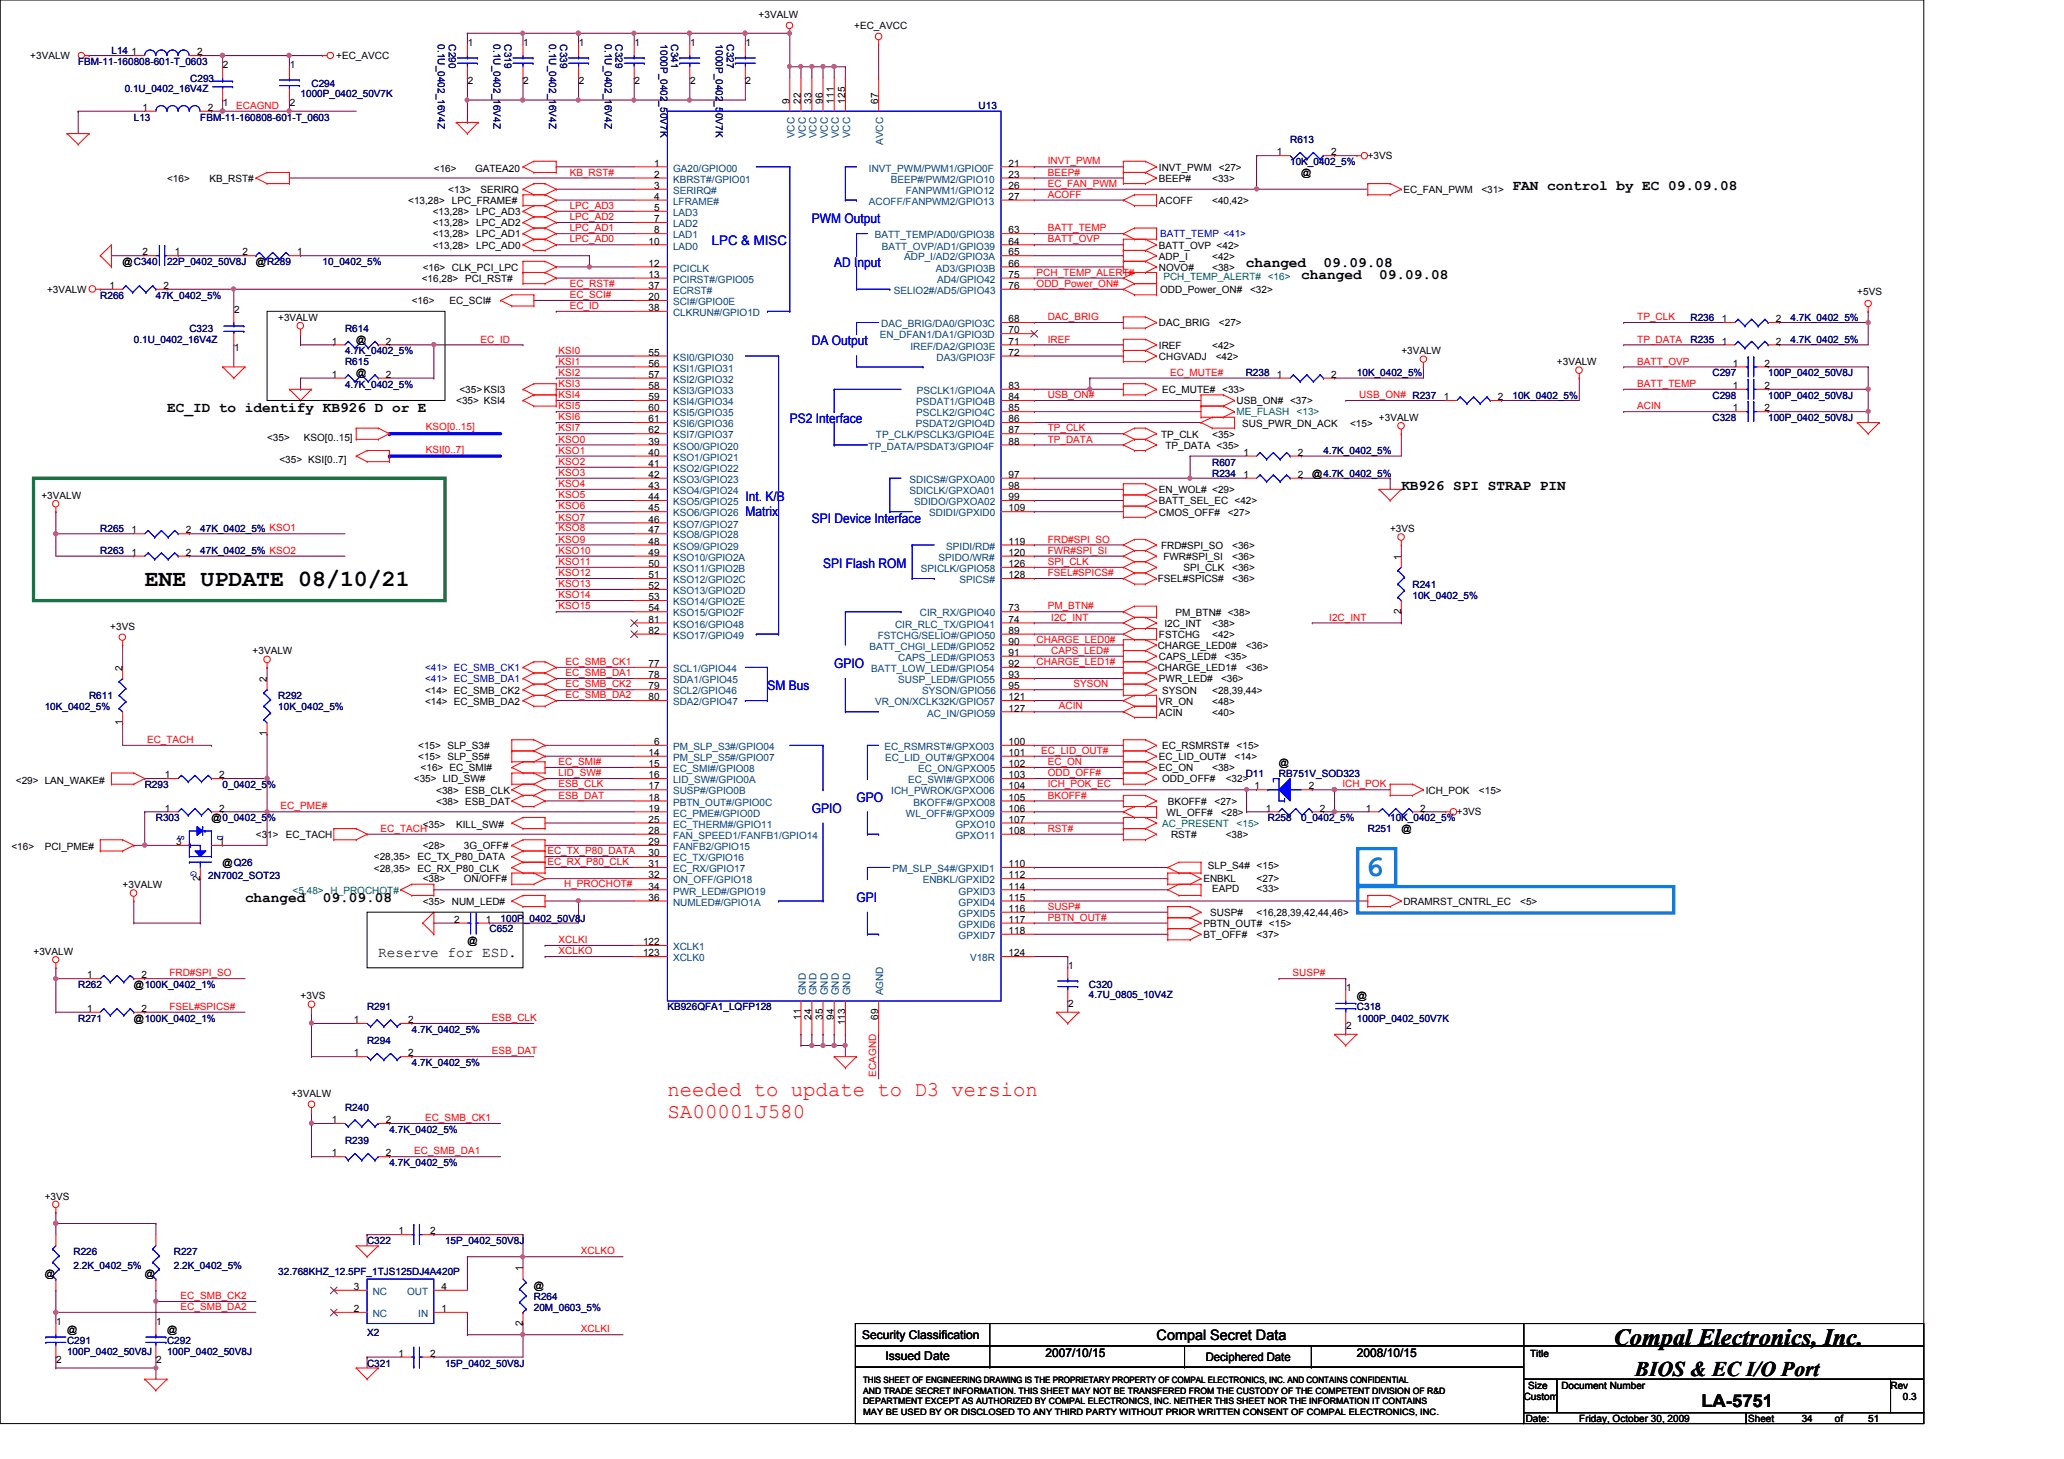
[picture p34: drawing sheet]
<svg xmlns="http://www.w3.org/2000/svg" width="297mm" height="210mm" viewBox="0 0 297 210" stroke-linecap="round" stroke-linejoin="round" font-family="sans-serif">
<defs><g id="words">
<text font-size="4.3" fill="#0080c0" x="196.6" y="126">6</text>
<g font-size="3.3">
<text x="20.8" y="84.4">ENE UPDATE 08/10/21</text>
<text x="232.2" y="193.5">Compal Electronics, Inc.</text>
</g>
<g font-size="3" fill="#f00">
<text x="96.1" y="157.6">needed to update to D3 version</text>
<text x="96.1" y="160.9">SA00001J580</text>
</g>
<text font-size="3" x="235.3" y="198">BIOS &amp; EC I/O Port</text>
<text font-size="2.5" x="244.9" y="202.4">LA-5751</text>
<g font-size="2.1">
<text x="217.7" y="27.3">FAN control by EC 09.09.08</text>
<text x="179.3" y="38.5">changed</text>
<text x="187.3" y="40.1">changed</text>
<text x="190.5" y="38.5">09.09.08</text>
<text x="198.5" y="40.1">09.09.08</text>
<text x="24" y="59.3">EC_ID to identify KB926 D or E</text>
<text x="201.7" y="70.5">KB926 SPI STRAP PIN</text>
<text x="35.3" y="129.7">changed</text>
<text x="46.5" y="129.7">09.09.08</text>
<text x="54.4" y="137.6">Reserve for ESD.</text>
<text x="166.5" y="192.8">Compal Secret Data</text>
</g>
<g font-size="1.9" fill="#00f">
<text x="102.4" y="35.3">LPC &amp; MISC</text>
<text x="116.8" y="32.1">PWM Output</text>
<text x="120.1" y="38.5">AD Input</text>
<text x="116.8" y="49.7">DA Output</text>
<text x="113.7" y="60.9">PS2 Interface</text>
<text x="107.3" y="72.1">Int. K/B</text>
<text x="107.3" y="74.3">Matrix</text>
<text x="116.8" y="75.3">SPI Device Interface</text>
<text x="118.4" y="81.7">SPI Flash ROM</text>
<text x="110.4" y="99.3">SM Bus</text>
<text x="120.1" y="96.1">GPIO</text>
<text x="116.8" y="116.9">GPIO</text>
<text x="123.3" y="115.3">GPO</text>
<text x="123.3" y="129.7">GPI</text>
</g>
<g font-size="1.7">
<text x="124.1" y="192.7">Security Classification</text>
<text x="127.4" y="195.7">Issued Date</text>
<text x="150.4" y="195.2">2007/10/15</text>
<text x="173.5" y="195.8">Deciphered Date</text>
<text x="195.3" y="195.2">2008/10/15</text>
</g>
<g font-size="1.4">
<text x="109.2" y="2.6">+3VALW</text>
<text x="122.9" y="4.2">+EC_AVCC</text>
<text x="4.4" y="8.6">+3VALW</text>
<text x="18.9" y="8">1</text>
<text x="28.4" y="8">2</text>
<text x="32.1" y="9.8">2</text>
<text x="41.7" y="9.8">1</text>
<text x="48.4" y="8.6">+EC_AVCC</text>
<text x="67.3" y="6.6">1</text>
<text x="75.3" y="6.6">1</text>
<text x="83.3" y="6.6">1</text>
<text x="91.3" y="6.6">1</text>
<text x="99.3" y="6.6">1</text>
<text x="107.3" y="6.6">1</text>
<text x="20.5" y="16">1</text>
<text x="29.9" y="16">2</text>
<text x="32.1" y="15.2">1</text>
<text x="41.7" y="15.2">2</text>
<text x="67.3" y="12.1">2</text>
<text x="75.3" y="12.1">2</text>
<text x="83.3" y="12.1">2</text>
<text x="91.3" y="12.1">2</text>
<text x="99.3" y="12.1">2</text>
<text x="107.3" y="12.1">2</text>
<text x="113.6" y="14.9" transform="rotate(-90 113.6 14.9)">9</text>
<text x="115.2" y="14.9" transform="rotate(-90 115.2 14.9)">22</text>
<text x="116.8" y="14.9" transform="rotate(-90 116.8 14.9)">33</text>
<text x="118.4" y="14.9" transform="rotate(-90 118.4 14.9)">96</text>
<text x="120" y="14.9" transform="rotate(-90 120 14.9)">111</text>
<text x="121.6" y="14.9" transform="rotate(-90 121.6 14.9)">125</text>
<text x="126.4" y="14.9" transform="rotate(-90 126.4 14.9)">67</text>
<text x="94.1" y="24">1</text>
<text x="145.2" y="24">21</text>
<text x="183.8" y="22.4">1</text>
<text x="191.6" y="22.4">2</text>
<text x="196.8" y="22.8">+3VS</text>
<text x="24" y="26.2">&lt;16&gt;</text>
<text x="30.1" y="26.2">KB_RST#</text>
<text x="58.8" y="29.4">&lt;13,28&gt; LPC_FRAME#</text>
<text x="62.4" y="24.7">&lt;16&gt;</text>
<text x="64.5" y="27.8">&lt;13&gt;</text>
<text x="68.4" y="24.7">GATEA20</text>
<text x="69.2" y="27.8">SERIRQ</text>
<text x="94.1" y="25.6">2</text>
<text x="94.1" y="27.2">3</text>
<text x="94.1" y="28.7">4</text>
<text x="145.2" y="25.6">23</text>
<text x="145.2" y="27.2">26</text>
<text x="145.2" y="28.7">27</text>
<text x="166.8" y="24.6">INVT_PWM</text>
<text x="166.8" y="29.4">ACOFF</text>
<text x="166.8" y="26.2">BEEP#</text>
<text x="174.5" y="26.2">&lt;33&gt;</text>
<text x="174.5" y="29.4">&lt;40,42&gt;</text>
<text x="175.4" y="24.6">&lt;27&gt;</text>
<text x="187.3" y="25.4">@</text>
<text x="202" y="27.8">EC_FAN_PWM</text>
<text x="213.2" y="27.8">&lt;31&gt;</text>
<text x="62.3" y="32.6">&lt;13,28&gt; LPC_AD2</text>
<text x="62.3" y="34.2">&lt;13,28&gt; LPC_AD1</text>
<text x="62.3" y="30.9">&lt;13,28&gt; LPC_AD3</text>
<text x="62.3" y="35.8">&lt;13,28&gt; LPC_AD0</text>
<text x="93.3" y="35.2">10</text>
<text x="94.1" y="30.4">5</text>
<text x="94.1" y="32">7</text>
<text x="94.1" y="33.6">8</text>
<text x="145.2" y="33.6">63</text>
<text x="145.2" y="35.2">64</text>
<text x="166.8" y="35.8">BATT_OVP &lt;42&gt;</text>
<text x="15.7" y="41.6">1</text>
<text x="17.6" y="38.1">@C340</text>
<text x="20.5" y="36.7">2</text>
<text x="23.5" y="41.6">2</text>
<text x="25.1" y="36.7">1</text>
<text x="34.9" y="36.7">2</text>
<text x="36.8" y="38.1">@R289</text>
<text x="42.8" y="36.7">1</text>
<text x="60.7" y="40.6">&lt;16,28&gt; PCI_RST#</text>
<text x="60.8" y="38.9">&lt;16&gt; CLK_PCI_LPC</text>
<text x="93.3" y="38.4">12</text>
<text x="93.3" y="40">13</text>
<text x="93.3" y="41.6">37</text>
<text x="145.2" y="36.7">65</text>
<text x="145.2" y="38.4">66</text>
<text x="145.2" y="40">75</text>
<text x="145.2" y="41.6">76</text>
<text x="166.8" y="37.4">ADP_I</text>
<text x="166.8" y="38.9">NOVO#</text>
<text x="174.5" y="37.4">&lt;42&gt;</text>
<text x="174.5" y="38.9">&lt;38&gt;</text>
<text x="6.8" y="42.2">+3VALW</text>
<text x="33.7" y="45">2</text>
<text x="40" y="46.1">+3VALW</text>
<text x="59.3" y="43.8">&lt;16&gt;</text>
<text x="64.7" y="43.8">EC_SCI#</text>
<text x="93.3" y="43.2">20</text>
<text x="93.3" y="44.7">38</text>
<text x="145.2" y="46.4">68</text>
<text x="145.2" y="48">70</text>
<text x="166.8" y="46.9">DAC_BRIG</text>
<text x="167" y="42.2">ODD_Power_ON#</text>
<text x="175.4" y="46.9">&lt;27&gt;</text>
<text x="179.9" y="42.2">&lt;32&gt;</text>
<text x="247.8" y="46.4">1</text>
<text x="255.6" y="46.4">2</text>
<text x="267.3" y="42.5">+5VS</text>
<text x="33.7" y="50.5">1</text>
<text x="47.7" y="49.6">1</text>
<text x="51.3" y="49.4">@</text>
<text x="55.5" y="49.6">2</text>
<text x="93.3" y="51.2">55</text>
<text x="93.3" y="52.7">56</text>
<text x="145.2" y="49.6">71</text>
<text x="145.2" y="51.2">72</text>
<text x="166.8" y="50.2">IREF</text>
<text x="166.8" y="51.8">CHGVADJ</text>
<text x="174.5" y="50.2">&lt;42&gt;</text>
<text x="175" y="51.8">&lt;42&gt;</text>
<text x="201.7" y="51">+3VALW</text>
<text x="224.1" y="52.6">+3VALW</text>
<text x="247.8" y="49.6">1</text>
<text x="249.4" y="52.7">1</text>
<text x="254" y="52.7">2</text>
<text x="255.6" y="49.6">2</text>
<text x="47.7" y="54.4">1</text>
<text x="51.3" y="54.1">@</text>
<text x="55.5" y="54.4">2</text>
<text x="65.7" y="58.2">&lt;35&gt; KSI4</text>
<text x="66.1" y="56.6">&lt;35&gt;KSI3</text>
<text x="93.3" y="54.4">57</text>
<text x="93.3" y="56">58</text>
<text x="93.3" y="57.6">59</text>
<text x="93.3" y="59.2">60</text>
<text x="145.2" y="56">83</text>
<text x="145.2" y="57.6">84</text>
<text x="145.2" y="59.2">85</text>
<text x="167.3" y="56.6">EC_MUTE# &lt;33&gt;</text>
<text x="178" y="58.2">USB_ON# &lt;37&gt;</text>
<text x="183.8" y="54.4">1</text>
<text x="191.6" y="54.4">2</text>
<text x="207.8" y="57.6">1</text>
<text x="215.6" y="57.6">2</text>
<text x="249.4" y="56">1</text>
<text x="249.4" y="59.2">1</text>
<text x="254" y="56">2</text>
<text x="254" y="59.2">2</text>
<text x="38.4" y="63.5">&lt;35&gt;</text>
<text x="43.7" y="63.5">KSO[0..15]</text>
<text x="93.3" y="64">39</text>
<text x="93.3" y="65.6">40</text>
<text x="93.3" y="60.7">61</text>
<text x="93.3" y="62.4">62</text>
<text x="145.2" y="60.7">86</text>
<text x="145.2" y="62.4">87</text>
<text x="145.2" y="64">88</text>
<text x="167.1" y="62.9">TP_CLK</text>
<text x="167.7" y="64.6">TP_DATA &lt;35&gt;</text>
<text x="174.5" y="62.9">&lt;35&gt;</text>
<text x="178.8" y="61.4">SUS_PWR_DN_ACK</text>
<text x="178.9" y="65.6">1</text>
<text x="186.8" y="65.6">2</text>
<text x="194.3" y="61.4">&lt;15&gt;</text>
<text x="198.5" y="60.6">+3VALW</text>
<text x="6" y="71.8">+3VALW</text>
<text x="40.2" y="66.6">&lt;35&gt; KSI[0..7]</text>
<text x="93.3" y="67.2">41</text>
<text x="93.3" y="68.7">42</text>
<text x="93.3" y="70.4">43</text>
<text x="93.3" y="72">44</text>
<text x="145.2" y="68.7">97</text>
<text x="145.2" y="70.4">98</text>
<text x="145.2" y="72">99</text>
<text x="166.8" y="71">EN_WOL# &lt;29&gt;</text>
<text x="178.9" y="68.7">1</text>
<text x="186.8" y="68.7">2</text>
<text x="188.8" y="68.6">@4.7K_0402_5%</text>
<text x="18.9" y="76.8">1</text>
<text x="26.8" y="76.8">2</text>
<text x="93.3" y="73.6">45</text>
<text x="93.3" y="75.2">46</text>
<text x="93.3" y="76.8">47</text>
<text x="145.2" y="73.6">109</text>
<text x="166.8" y="74.2">CMOS_OFF#</text>
<text x="166.8" y="72.6">BATT_SEL_EC &lt;42&gt;</text>
<text x="176.7" y="74.2">&lt;27&gt;</text>
<text x="200.1" y="76.6">+3VS</text>
<text x="18.9" y="80">1</text>
<text x="26.8" y="80">2</text>
<text x="93.3" y="78.4">48</text>
<text x="93.3" y="80">49</text>
<text x="93.3" y="81.6">50</text>
<text x="93.3" y="83.2">51</text>
<text x="145.2" y="78.4">119</text>
<text x="145.2" y="80">120</text>
<text x="145.2" y="81.6">126</text>
<text x="145.2" y="83.2">128</text>
<text x="166.6" y="83.8">FSEL#SPICS#</text>
<text x="167.1" y="79">FRD#SPI_SO</text>
<text x="167.4" y="80.6">FWR#SPI_SI</text>
<text x="170.3" y="82.2">SPI_CLK</text>
<text x="177.3" y="82.2">&lt;36&gt;</text>
<text x="177.3" y="83.8">&lt;36&gt;</text>
<text x="177.3" y="79">&lt;36&gt;</text>
<text x="177.3" y="80.6">&lt;36&gt;</text>
<text x="201.6" y="80.5" transform="rotate(-90 201.6 80.5)">1</text>
<text x="93.3" y="84.8">52</text>
<text x="93.3" y="86.4">53</text>
<text x="93.3" y="88">54</text>
<text x="93.3" y="89.6">81</text>
<text x="145.2" y="88">73</text>
<text x="145.2" y="89.6">74</text>
<text x="169.2" y="88.6">PM_BTN# &lt;38&gt;</text>
<text x="201.6" y="88.3" transform="rotate(-90 201.6 88.3)">2</text>
<text x="15.9" y="90.6">+3VS</text>
<text x="36.4" y="94.1">+3VALW</text>
<text x="93.3" y="96">77</text>
<text x="93.3" y="91.2">82</text>
<text x="145.2" y="91.2">89</text>
<text x="145.2" y="92.8">90</text>
<text x="145.2" y="94.4">91</text>
<text x="145.2" y="96">92</text>
<text x="166.6" y="93.4">CHARGE_LED0#</text>
<text x="166.8" y="95">CAPS_LED#</text>
<text x="166.8" y="91.8">FSTCHG</text>
<text x="167.6" y="90.2">I2C_INT</text>
<text x="174.5" y="90.2">&lt;38&gt;</text>
<text x="174.5" y="91.8">&lt;42&gt;</text>
<text x="176.2" y="95">&lt;35&gt;</text>
<text x="179.3" y="93.4">&lt;36&gt;</text>
<text x="17.6" y="96.5" transform="rotate(-90 17.6 96.5)">2</text>
<text x="38.4" y="98.1" transform="rotate(-90 38.4 98.1)">2</text>
<text x="61.2" y="101.4">&lt;14&gt; EC_SMB_DA2</text>
<text x="61.2" y="99.8">&lt;14&gt; EC_SMB_CK2</text>
<text x="93.3" y="97.6">78</text>
<text x="93.3" y="99.2">79</text>
<text x="93.3" y="100.8">80</text>
<text x="145.2" y="97.6">93</text>
<text x="145.2" y="99.2">95</text>
<text x="145.2" y="100.8">121</text>
<text x="166.6" y="96.6">CHARGE_LED1#</text>
<text x="166.8" y="101.4">VR_ON</text>
<text x="166.8" y="98.2">PWR_LED#</text>
<text x="167.3" y="99.8">SYSON</text>
<text x="174.5" y="101.4">&lt;48&gt;</text>
<text x="174.5" y="99.8">&lt;28,39,44&gt;</text>
<text x="175.7" y="98.2">&lt;36&gt;</text>
<text x="179.3" y="96.6">&lt;36&gt;</text>
<text x="17.6" y="104.3" transform="rotate(-90 17.6 104.3)">1</text>
<text x="38.4" y="105.9" transform="rotate(-90 38.4 105.9)">1</text>
<text x="60.2" y="107.8">&lt;15&gt; SLP_S3#</text>
<text x="94.1" y="107.2">6</text>
<text x="145.2" y="107.2">100</text>
<text x="145.2" y="102.4">127</text>
<text x="166.8" y="103">ACIN</text>
<text x="167.3" y="107.8">EC_RSMRST#</text>
<text x="174.5" y="103">&lt;40&gt;</text>
<text x="178" y="107.8">&lt;15&gt;</text>
<text x="2.3" y="112.7">&lt;29&gt; LAN_WAKE#</text>
<text x="23.7" y="112">1</text>
<text x="31.5" y="112">2</text>
<text x="59.6" y="112.6">&lt;35&gt; LID_SW#</text>
<text x="60.2" y="109.4">&lt;15&gt; SLP_S5#</text>
<text x="60.5" y="111">&lt;16&gt; EC_SMI#</text>
<text x="93.3" y="108.8">14</text>
<text x="93.3" y="110.4">15</text>
<text x="93.3" y="112">16</text>
<text x="93.3" y="113.6">17</text>
<text x="145.2" y="108.8">101</text>
<text x="145.2" y="110.4">102</text>
<text x="145.2" y="112">103</text>
<text x="145.2" y="113.6">104</text>
<text x="166.8" y="111">EC_ON</text>
<text x="166.8" y="109.4">EC_LID_OUT#</text>
<text x="167.3" y="112.6">ODD_OFF#</text>
<text x="174.5" y="111">&lt;38&gt;</text>
<text x="176.4" y="112.6">&lt;32&gt;</text>
<text x="177.7" y="109.4">&lt;14&gt;</text>
<text x="180.5" y="113.6">1</text>
<text x="184.1" y="110.2">@</text>
<text x="188.4" y="113.6">2</text>
<text x="23.7" y="116.8">1</text>
<text x="30.4" y="118.2">@0_0402_5%</text>
<text x="31.5" y="116.8">2</text>
<text x="60.8" y="119.1">&lt;35&gt;</text>
<text x="62.8" y="115.8">&lt;38&gt; ESB_DAT</text>
<text x="62.8" y="114.2">&lt;38&gt; ESB_CLK</text>
<text x="65.7" y="119.1">KILL_SW#</text>
<text x="93.3" y="115.2">18</text>
<text x="93.3" y="116.8">19</text>
<text x="93.3" y="118.4">25</text>
<text x="93.3" y="120">28</text>
<text x="145.2" y="115.2">105</text>
<text x="145.2" y="116.8">106</text>
<text x="145.2" y="118.4">107</text>
<text x="145.2" y="120">108</text>
<text x="167.9" y="117.4">WL_OFF#</text>
<text x="168.1" y="115.8">BKOFF#</text>
<text x="174.8" y="115.8">&lt;27&gt;</text>
<text x="175.7" y="117.4">&lt;28&gt;</text>
<text x="182.2" y="116.8">1</text>
<text x="189.9" y="116.8">2</text>
<text x="196.6" y="116.8">1</text>
<text x="201.7" y="119.8">@</text>
<text x="204.4" y="116.8">2</text>
<text x="205.2" y="114.2">ICH_POK</text>
<text x="209.7" y="117.2">+3VS</text>
<text x="212.8" y="114.2">&lt;15&gt;</text>
<text x="1.6" y="122.3">&lt;16&gt;</text>
<text x="6.4" y="122.3">PCI_PME#</text>
<text x="25.4" y="121.6">3</text>
<text x="31.5" y="121.6">1</text>
<text x="32" y="124.6">@Q26</text>
<text x="36.8" y="120.6">&lt;31&gt;</text>
<text x="41.1" y="120.6">EC_TACH</text>
<text x="53.8" y="125.4">&lt;28,35&gt; EC_RX_P80_CLK</text>
<text x="53.8" y="123.8">&lt;28,35&gt; EC_TX_P80_DATA</text>
<text x="60.8" y="122.2">&lt;28&gt;</text>
<text x="66.8" y="122.2">3G_OFF#</text>
<text x="93.3" y="121.6">29</text>
<text x="93.3" y="123.2">30</text>
<text x="93.3" y="124.8">31</text>
<text x="145.2" y="124.8">110</text>
<text x="168.5" y="120.6">RST#</text>
<text x="173.8" y="125.1">SLP_S4# &lt;15&gt;</text>
<text x="176.4" y="120.6">&lt;38&gt;</text>
<text x="17.6" y="127.8">+3VALW</text>
<text x="28.8" y="126.7" transform="rotate(-90 28.8 126.7)">2</text>
<text x="60.8" y="127">&lt;38&gt;</text>
<text x="60.8" y="130.2">&lt;35&gt; NUM_LED#</text>
<text x="66.8" y="127">ON/OFF#</text>
<text x="93.3" y="126.4">32</text>
<text x="93.3" y="128">34</text>
<text x="93.3" y="129.6">36</text>
<text x="145.2" y="126.4">112</text>
<text x="145.2" y="128">114</text>
<text x="145.2" y="129.6">115</text>
<text x="145.2" y="131.2">116</text>
<text x="173.2" y="127">ENBKL</text>
<text x="174.2" y="131.8">SUSP#</text>
<text x="174.5" y="128.4">EAPD</text>
<text x="180.8" y="131.8">&lt;16,28,39,42,44,46&gt;</text>
<text x="180.8" y="127">&lt;27&gt;</text>
<text x="180.8" y="128.4">&lt;33&gt;</text>
<text x="202" y="130.2">DRAMRST_CNTRL_EC</text>
<text x="218.8" y="130.2">&lt;5&gt;</text>
<text x="4.8" y="137.4">+3VALW</text>
<text x="65.4" y="132.8">2</text>
<text x="67.3" y="135.8">@</text>
<text x="69.9" y="132.8">1</text>
<text x="92.5" y="136">122</text>
<text x="92.5" y="137.6">123</text>
<text x="145.2" y="132.8">117</text>
<text x="145.2" y="134.4">118</text>
<text x="145.2" y="137.6">124</text>
<text x="173.2" y="133.4">PBTN_OUT# &lt;15&gt;</text>
<text x="173.2" y="135">BT_OFF#</text>
<text x="180.8" y="135">&lt;37&gt;</text>
<text x="12.5" y="140.8">1</text>
<text x="19.3" y="142.2">@100K_0402_1%</text>
<text x="20.4" y="140.8">2</text>
<text x="43.3" y="143.8">+3VS</text>
<text x="153.7" y="139.4">1</text>
<text x="193.7" y="142.6">1</text>
<text x="195.3" y="143.8">@</text>
<text x="12.5" y="145.6">1</text>
<text x="19.3" y="147">@100K_0402_1%</text>
<text x="20.4" y="145.6">2</text>
<text x="50.9" y="147.2">1</text>
<text x="58.8" y="147.2">2</text>
<text x="115.2" y="146.7" transform="rotate(-90 115.2 146.7)">11</text>
<text x="116.8" y="146.7" transform="rotate(-90 116.8 146.7)">24</text>
<text x="118.4" y="146.7" transform="rotate(-90 118.4 146.7)">35</text>
<text x="120" y="146.7" transform="rotate(-90 120 146.7)">94</text>
<text x="121.6" y="147.5" transform="rotate(-90 121.6 147.5)">113</text>
<text x="126.4" y="146.7" transform="rotate(-90 126.4 146.7)">69</text>
<text x="153.7" y="144.9">2</text>
<text x="193.7" y="148.1">2</text>
<text x="50.9" y="152">1</text>
<text x="58.8" y="152">2</text>
<text x="41.9" y="157.9">+3VALW</text>
<text x="47.7" y="161.6">1</text>
<text x="55.5" y="161.6">2</text>
<text x="47.7" y="166.4">1</text>
<text x="55.5" y="166.4">2</text>
<text x="6.4" y="172.6">+3VS</text>
<text x="57.4" y="177.6">1</text>
<text x="61.9" y="177.6">2</text>
<text x="6.4" y="183.8">@</text>
<text x="20.8" y="183.8">@</text>
<text x="50.9" y="185.6">3</text>
<text x="63.5" y="185.6">4</text>
<text x="75.2" y="182.9" transform="rotate(-90 75.2 182.9)">1</text>
<text x="76.8" y="185.4">@</text>
<text x="8.1" y="190.6">1</text>
<text x="9.6" y="191.8">@</text>
<text x="22.5" y="190.6">1</text>
<text x="24" y="191.8">@</text>
<text x="50.9" y="188.8">2</text>
<text x="63.5" y="188.8">1</text>
<text x="75.2" y="190.7" transform="rotate(-90 75.2 190.7)">2</text>
<text x="8.1" y="196.1">2</text>
<text x="22.5" y="196.1">2</text>
<text x="57.4" y="195.2">1</text>
<text x="61.9" y="195.2">2</text>
<text x="220.2" y="195.2">Title</text>
<text x="219.3" y="201.4">Custom</text>
<text x="219.9" y="199.8">Size</text>
<text x="224.7" y="199.8">Document Number</text>
<text x="272.1" y="199.8">Rev</text>
<text x="273.9" y="201.4">0.3</text>
<text x="219.6" y="204.6">Date:</text>
<text x="227.3" y="204.6">Friday, October 30, 2009</text>
<text x="251.6" y="204.6">Sheet</text>
<text x="259.3" y="204.6">34</text>
<text x="264.1" y="204.6">of</text>
<text x="268.9" y="204.6">51</text>
</g>
<g font-size="1.4" fill="#000080">
<text x="11.3" y="9.4">FBM-11-160808-601-T_0603</text>
<text x="16" y="7.7">L14</text>
<text x="27.4" y="11.8">C293</text>
<text x="63" y="6.4" transform="rotate(90 63 6.4)">0.1U_0402_16V4Z</text>
<text x="64.6" y="6.4" transform="rotate(90 64.6 6.4)">C290</text>
<text x="71" y="6.4" transform="rotate(90 71 6.4)">0.1U_0402_16V4Z</text>
<text x="72.6" y="6.4" transform="rotate(90 72.6 6.4)">C319</text>
<text x="79" y="6.4" transform="rotate(90 79 6.4)">0.1U_0402_16V4Z</text>
<text x="80.6" y="6.4" transform="rotate(90 80.6 6.4)">C339</text>
<text x="87" y="6.4" transform="rotate(90 87 6.4)">0.1U_0402_16V4Z</text>
<text x="88.6" y="6.4" transform="rotate(90 88.6 6.4)">C329</text>
<text x="95" y="6.4" transform="rotate(90 95 6.4)">1000P_0402_50V7K</text>
<text x="96.6" y="6.4" transform="rotate(90 96.6 6.4)">C341</text>
<text x="103" y="6.4" transform="rotate(90 103 6.4)">1000P_0402_50V7K</text>
<text x="104.6" y="6.4" transform="rotate(90 104.6 6.4)">C327</text>
<text x="17.9" y="13.2">0.1U_0402_16V4Z</text>
<text x="19.3" y="17.4">L13</text>
<text x="28.8" y="17.4">FBM-11-160808-601-T_0603</text>
<text x="43.3" y="14">1000P_0402_50V7K</text>
<text x="44.8" y="12.6">C294</text>
<text x="140.8" y="15.7">U13</text>
<text x="185.7" y="20.6">R613</text>
<text x="185.7" y="23.7">10K_0402_5%</text>
<text x="24" y="38.1">22P_0402_50V8J</text>
<text x="46.4" y="38.1">10_0402_5%</text>
<text x="14.4" y="43">R266</text>
<text x="22.4" y="43">47K_0402_5%</text>
<text x="27.3" y="47.8">C323</text>
<text x="49.7" y="47.8">R614</text>
<text x="243.3" y="46.1">R236</text>
<text x="257.7" y="46.1">4.7K_0402_5%</text>
<text x="19.3" y="49.4">0.1U_0402_16V4Z</text>
<text x="49.7" y="51">4.7K_0402_5%</text>
<text x="49.7" y="52.6">R615</text>
<text x="243.3" y="49.4">R235</text>
<text x="257.7" y="49.4">4.7K_0402_5%</text>
<text x="49.7" y="55.8">4.7K_0402_5%</text>
<text x="179.3" y="54.1">R238</text>
<text x="195.3" y="54.1">10K_0402_5%</text>
<text x="217.7" y="57.4">10K_0402_5%</text>
<text x="246.5" y="57.4">C298</text>
<text x="246.5" y="54.1">C297</text>
<text x="254.5" y="57.4">100P_0402_50V8J</text>
<text x="254.5" y="54.1">100P_0402_50V8J</text>
<text x="190.5" y="65.4">4.7K_0402_5%</text>
<text x="246.5" y="60.6">C328</text>
<text x="254.5" y="60.6">100P_0402_50V8J</text>
<text x="174.5" y="68.6">R234</text>
<text x="174.5" y="67">R607</text>
<text x="14.4" y="76.6">R265</text>
<text x="28.8" y="76.6">47K_0402_5% KSO1</text>
<text x="14.4" y="79.8">R263</text>
<text x="28.8" y="79.8">47K_0402_5% KSO2</text>
<text x="203.3" y="84.6">R241</text>
<text x="203.3" y="86.1">10K_0402_5%</text>
<text x="12.8" y="100.6">R611</text>
<text x="40" y="100.6">R292</text>
<text x="6.4" y="102.2">10K_0402_5%</text>
<text x="40" y="102.2">10K_0402_5%</text>
<text x="20.8" y="113.4">R293</text>
<text x="32" y="113.4">0_0402_5%</text>
<text x="179.3" y="111.8">D11</text>
<text x="184.1" y="111.8">RB751V_SOD323</text>
<text x="22.4" y="118.2">R303</text>
<text x="182.5" y="118.2">R258</text>
<text x="187.3" y="118.2">0_0402_5%</text>
<text x="196.8" y="119.8">R251</text>
<text x="200.1" y="118.2">10K_0402_5%</text>
<text x="30" y="126.5">2N7002_SOT23</text>
<text x="70.4" y="134.2">C652</text>
<text x="72" y="132.6">100P_0402_50V8J</text>
<text x="11.3" y="142.2">R262</text>
<text x="156.7" y="142.2">C320</text>
<text x="156.7" y="143.6">4.7U_0805_10V4Z</text>
<text x="11.3" y="147">R271</text>
<text x="52.8" y="145.4">R291</text>
<text x="59.3" y="148.6">4.7K_0402_5%</text>
<text x="96.1" y="145.4">KB926QFA1_LQFP128</text>
<text x="195.3" y="145.4">C318</text>
<text x="195.3" y="147">1000P_0402_50V7K</text>
<text x="52.8" y="150.2">R294</text>
<text x="59.3" y="153.4">4.7K_0402_5%</text>
<text x="49.7" y="159.8">R240</text>
<text x="49.7" y="164.6">R239</text>
<text x="56" y="167.8">4.7K_0402_5%</text>
<text x="56" y="163">4.7K_0402_5%</text>
<text x="52.8" y="179">C322</text>
<text x="64" y="179">15P_0402_50V8J</text>
<text x="10.6" y="180.6">R226</text>
<text x="10.6" y="182.5">2.2K_0402_5%</text>
<text x="25" y="180.6">R227</text>
<text x="25" y="182.5">2.2K_0402_5%</text>
<text x="40" y="183.5">32.768KHZ_12.5PF_1TJS125DJ4A420P</text>
<text x="76.8" y="187">R264</text>
<text x="76.8" y="188.6">20M_0603_5%</text>
<text x="9.6" y="193.4">C291</text>
<text x="9.6" y="195">100P_0402_50V8J</text>
<text x="24" y="193.4">C292</text>
<text x="24" y="195">100P_0402_50V8J</text>
<text x="52.8" y="196.6">C321</text>
<text x="52.8" y="192.3">X2</text>
<text x="64" y="196.6">15P_0402_50V8J</text>
</g>
<g font-size="1.4" fill="#f00">
<text x="34" y="15.7">ECAGND</text>
<text x="150.8" y="23.7">INVT_PWM</text>
<text x="82" y="25.3">KB_RST#</text>
<text x="150.8" y="28.4">ACOFF</text>
<text x="150.8" y="25.3">BEEP#</text>
<text x="150.8" y="26.9">EC_FAN_PWM</text>
<text x="82" y="34.9">LPC_AD0</text>
<text x="82" y="30.1">LPC_AD3</text>
<text x="82" y="33.3">LPC_AD1</text>
<text x="82" y="31.7">LPC_AD2</text>
<text x="150.8" y="34.9">BATT_OVP</text>
<text x="150.8" y="33.3">BATT_TEMP</text>
<text x="82" y="41.3">EC_RST#</text>
<text x="149.2" y="39.7">PCH_TEMP_ALERT#</text>
<text x="149.2" y="41.3">ODD_Power_ON#</text>
<text x="82" y="42.9">EC_SCI#</text>
<text x="82" y="44.4">EC_ID</text>
<text x="150.8" y="46.1">DAC_BRIG</text>
<text x="235.6" y="46.1">TP_CLK</text>
<text x="69.2" y="49.3">EC_ID</text>
<text x="80.4" y="50.9">KSI0</text>
<text x="80.4" y="52.5">KSI1</text>
<text x="150.8" y="49.3">IREF</text>
<text x="235.6" y="49.3">TP_DATA</text>
<text x="235.6" y="52.5">BATT_OVP</text>
<text x="80.4" y="54.1">KSI2</text>
<text x="80.4" y="58.9">KSI5</text>
<text x="80.4" y="57.3">KSI4</text>
<text x="80.4" y="55.7">KSI3</text>
<text x="150.8" y="57.3">USB_ON#</text>
<text x="168.4" y="54.1">EC_MUTE#</text>
<text x="195.6" y="57.3">USB_ON# R237</text>
<text x="235.6" y="58.9">ACIN</text>
<text x="235.6" y="55.7">BATT_TEMP</text>
<text x="61.3" y="61.9">KSO[0..15]</text>
<text x="61.3" y="65.2">KSI[0..7]</text>
<text x="80.4" y="60.5">KSI6</text>
<text x="80.4" y="65.3">KSO1</text>
<text x="80.4" y="63.7">KSO0</text>
<text x="80.4" y="62.1">KSI7</text>
<text x="150.8" y="62.1">TP_CLK</text>
<text x="150.8" y="63.7">TP_DATA</text>
<text x="80.4" y="66.9">KSO2</text>
<text x="80.4" y="70.1">KSO4</text>
<text x="80.4" y="68.5">KSO3</text>
<text x="80.4" y="71.7">KSO5</text>
<text x="80.4" y="76.5">KSO8</text>
<text x="80.4" y="74.9">KSO7</text>
<text x="80.4" y="73.3">KSO6</text>
<text x="80.4" y="78.1">KSO9</text>
<text x="80.4" y="79.7">KSO10</text>
<text x="80.4" y="82.9">KSO12</text>
<text x="80.4" y="81.3">KSO11</text>
<text x="150.8" y="81.3">SPI_CLK</text>
<text x="150.8" y="79.7">FWR#SPI_SI</text>
<text x="150.8" y="78.1">FRD#SPI_SO</text>
<text x="150.8" y="82.9">FSEL#SPICS#</text>
<text x="80.4" y="86.1">KSO14</text>
<text x="80.4" y="84.5">KSO13</text>
<text x="80.4" y="87.7">KSO15</text>
<text x="150.8" y="87.7">PM_BTN#</text>
<text x="151.3" y="89.3">I2C_INT</text>
<text x="191.3" y="89.3">I2C_INT</text>
<text x="81.4" y="95.7">EC_SMB_CK1</text>
<text x="149.2" y="92.5">CHARGE_LED0#</text>
<text x="149.2" y="95.7">CHARGE_LED1#</text>
<text x="151.3" y="94.1">CAPS_LED#</text>
<text x="81.4" y="100.5">EC_SMB_DA2</text>
<text x="81.4" y="98.9">EC_SMB_CK2</text>
<text x="81.4" y="97.3">EC_SMB_DA1</text>
<text x="154.5" y="98.9">SYSON</text>
<text x="21.2" y="106.9">EC_TACH</text>
<text x="152.4" y="102.1">ACIN</text>
<text x="80.4" y="110.1">EC_SMI#</text>
<text x="80.4" y="111.7">LID_SW#</text>
<text x="80.4" y="113.3">ESB_CLK</text>
<text x="149.9" y="108.5">EC_LID_OUT#</text>
<text x="150.8" y="110.1">EC_ON</text>
<text x="150.8" y="113.3">ICH_POK_EC</text>
<text x="150.8" y="111.7">ODD_OFF#</text>
<text x="193.2" y="113.3">ICH_POK</text>
<text x="40.4" y="116.5">EC_PME#</text>
<text x="54.8" y="119.7">EC_TACH</text>
<text x="80.4" y="114.9">ESB_DAT</text>
<text x="150.8" y="114.9">BKOFF#</text>
<text x="150.8" y="119.7">RST#</text>
<text x="78.8" y="122.9">EC_TX_P80_DATA</text>
<text x="78.8" y="124.5">EC_RX_P80_CLK</text>
<text x="81.2" y="127.7">H_PROCHOT#</text>
<text x="150.8" y="130.9">SUSP#</text>
<text x="80.4" y="137.3">XCLKO</text>
<text x="80.4" y="135.7">XCLKI</text>
<text x="150.8" y="132.5">PBTN_OUT#</text>
<text x="24.4" y="140.5">FRD#SPI_SO</text>
<text x="186" y="140.5">SUSP#</text>
<text x="24.4" y="145.3">FSEL#SPICS#</text>
<text x="70.8" y="146.9">ESB_CLK</text>
<text x="70.8" y="151.7">ESB_DAT</text>
<text x="126.1" y="154.9" transform="rotate(-90 126.1 154.9)">ECAGND</text>
<text x="61.2" y="161.3">EC_SMB_CK1</text>
<text x="59.6" y="166.1">EC_SMB_DA1</text>
<text x="83.6" y="180.5">XCLKO</text>
<text x="26" y="186.9">EC_SMB_CK2</text>
<text x="26" y="188.5">EC_SMB_DA2</text>
<text x="83.6" y="191.7">XCLKI</text>
</g>
<g font-size="1.4" fill="#004080">
<text x="114.3" y="19.9" transform="rotate(-90 114.3 19.9)">VCC</text>
<text x="115.9" y="19.9" transform="rotate(-90 115.9 19.9)">VCC</text>
<text x="117.5" y="19.9" transform="rotate(-90 117.5 19.9)">VCC</text>
<text x="119.1" y="19.9" transform="rotate(-90 119.1 19.9)">VCC</text>
<text x="120.7" y="19.9" transform="rotate(-90 120.7 19.9)">VCC</text>
<text x="122.3" y="19.9" transform="rotate(-90 122.3 19.9)">VCC</text>
<text x="127.1" y="20.9" transform="rotate(-90 127.1 20.9)">AVCC</text>
<text x="96.9" y="24.7">GA20/GPIO00</text>
<text x="96.9" y="26.3">KBRST#/GPIO01</text>
<text x="96.9" y="27.9">SERIRQ#</text>
<text x="96.9" y="29.5">LFRAME#</text>
<text x="125" y="24.7">INVT_PWM/PWM1/GPIO0F</text>
<text x="125" y="29.5">ACOFF/FANPWM2/GPIO13</text>
<text x="128.2" y="26.3">BEEP#/PWM2/GPIO10</text>
<text x="130.3" y="27.9">FANPWM1/GPIO12</text>
<text x="96.9" y="31.1">LAD3</text>
<text x="96.9" y="32.7">LAD2</text>
<text x="96.9" y="34.3">LAD1</text>
<text x="96.9" y="35.9">LAD0</text>
<text x="125.9" y="34.3">BATT_TEMP/AD0/GPIO38</text>
<text x="126.9" y="35.9">BATT_OVP/AD1/GPIO39</text>
<text x="96.9" y="39.1">PCICLK</text>
<text x="96.9" y="40.7">PCIRST#/GPIO05</text>
<text x="130.1" y="37.5">ADP_I/AD2/GPIO3A</text>
<text x="134.7" y="39.1">AD3/GPIO3B</text>
<text x="134.9" y="40.7">AD4/GPIO42</text>
<text x="96.9" y="43.9">SCI#/GPIO0E</text>
<text x="96.9" y="42.3">ECRST#</text>
<text x="96.9" y="45.5">CLKRUN#/GPIO1D</text>
<text x="126.8" y="47.1">DAC_BRIG/DA0/GPIO3C</text>
<text x="128.6" y="42.3">SELIO2#/AD5/GPIO43</text>
<text x="96.9" y="51.9">KSI0/GPIO30</text>
<text x="96.9" y="53.5">KSI1/GPIO31</text>
<text x="126.6" y="48.7">EN_DFAN1/DA1/GPIO3D</text>
<text x="131" y="50.3">IREF/DA2/GPIO3E</text>
<text x="134.8" y="51.9">DA3/GPIO3F</text>
<text x="96.9" y="55.1">KSI2/GPIO32</text>
<text x="96.9" y="56.7">KSI3/GPIO33</text>
<text x="96.9" y="58.3">KSI4/GPIO34</text>
<text x="96.9" y="59.9">KSI5/GPIO35</text>
<text x="131.9" y="58.3">PSDAT1/GPIO4B</text>
<text x="131.9" y="59.9">PSCLK2/GPIO4C</text>
<text x="131.9" y="56.7">PSCLK1/GPIO4A</text>
<text x="96.9" y="64.7">KSO0/GPIO20</text>
<text x="96.9" y="61.5">KSI6/GPIO36</text>
<text x="96.9" y="63.1">KSI7/GPIO37</text>
<text x="125" y="64.7">TP_DATA/PSDAT3/GPIO4F</text>
<text x="126.1" y="63.1">TP_CLK/PSCLK3/GPIO4E</text>
<text x="131.8" y="61.5">PSDAT2/GPIO4D</text>
<text x="96.9" y="66.3">KSO1/GPIO21</text>
<text x="96.9" y="67.9">KSO2/GPIO22</text>
<text x="96.9" y="69.5">KSO3/GPIO23</text>
<text x="96.9" y="71.1">KSO4/GPIO24</text>
<text x="130.9" y="69.5">SDICS#/GPXOA00</text>
<text x="130.9" y="71.1">SDICLK/GPXOA01</text>
<text x="96.9" y="72.7">KSO5/GPIO25</text>
<text x="96.9" y="74.3">KSO6/GPIO26</text>
<text x="96.9" y="75.9">KSO7/GPIO27</text>
<text x="96.9" y="77.5">KSO8/GPIO28</text>
<text x="131.6" y="72.7">SDIDO/GPXOA02</text>
<text x="133.7" y="74.3">SDIDI/GPXID0</text>
<text x="96.9" y="79.1">KSO9/GPIO29</text>
<text x="96.9" y="80.7">KSO10/GPIO2A</text>
<text x="96.9" y="82.3">KSO11/GPIO2B</text>
<text x="96.9" y="83.9">KSO12/GPIO2C</text>
<text x="132.5" y="82.3">SPICLK/GPIO58</text>
<text x="135.1" y="80.7">SPIDO/WR#</text>
<text x="136.2" y="79.1">SPIDI/RD#</text>
<text x="138.1" y="83.9">SPICS#</text>
<text x="96.9" y="85.5">KSO13/GPIO2D</text>
<text x="96.9" y="87.1">KSO14/GPIO2E</text>
<text x="96.9" y="88.7">KSO15/GPIO2F</text>
<text x="132.4" y="88.7">CIR_RX/GPIO40</text>
<text x="96.9" y="90.3">KSO16/GPIO48</text>
<text x="96.9" y="91.9">KSO17/GPIO49</text>
<text x="125.1" y="93.5">BATT_CHGI_LED#/GPIO52</text>
<text x="126.3" y="91.9">FSTCHG/SELIO#/GPIO50</text>
<text x="128.8" y="90.3">CIR_RLC_TX/GPIO41</text>
<text x="129.3" y="95.1">CAPS_LED#/GPIO53</text>
<text x="96.9" y="96.7">SCL1/GPIO44</text>
<text x="96.9" y="98.3">SDA1/GPIO45</text>
<text x="96.9" y="99.9">SCL2/GPIO46</text>
<text x="96.9" y="101.5">SDA2/GPIO47</text>
<text x="125.4" y="96.7">BATT_LOW_LED#/GPIO54</text>
<text x="125.9" y="101.5">VR_ON/XCLK32K/GPIO57</text>
<text x="129.3" y="98.3">SUSP_LED#/GPIO55</text>
<text x="132.7" y="99.9">SYSON/GPIO56</text>
<text x="96.9" y="107.9">PM_SLP_S3#/GPIO04</text>
<text x="127.3" y="107.9">EC_RSMRST#/GPXO03</text>
<text x="133.4" y="103.1">AC_IN/GPIO59</text>
<text x="96.9" y="109.5">PM_SLP_S5#/GPIO07</text>
<text x="96.9" y="111.1">EC_SMI#/GPIO08</text>
<text x="96.9" y="112.7">LID_SW#/GPIO0A</text>
<text x="127.4" y="109.5">EC_LID_OUT#/GPXO04</text>
<text x="130.7" y="112.7">EC_SWI#/GPXO06</text>
<text x="132.1" y="111.1">EC_ON/GPXO05</text>
<text x="96.9" y="114.3">SUSP#/GPIO0B</text>
<text x="96.9" y="115.9">PBTN_OUT#/GPIO0C</text>
<text x="96.9" y="117.5">EC_PME#/GPIO0D</text>
<text x="96.9" y="119.1">EC_THERM#/GPIO11</text>
<text x="128.3" y="114.3">ICH_PWROK/GPXO06</text>
<text x="130.4" y="117.5">WL_OFF#/GPXO09</text>
<text x="131.5" y="115.9">BKOFF#/GPXO08</text>
<text x="137.5" y="119.1">GPXO10</text>
<text x="96.9" y="120.7">FAN_SPEED1/FANFB1/GPIO14</text>
<text x="96.9" y="122.3">FANFB2/GPIO15</text>
<text x="96.9" y="123.9">EC_TX/GPIO16</text>
<text x="96.9" y="125.5">EC_RX/GPIO17</text>
<text x="128.4" y="125.5">PM_SLP_S4#/GPXID1</text>
<text x="137.5" y="120.7">GPXO11</text>
<text x="96.9" y="127.1">ON_OFF/GPIO18</text>
<text x="96.9" y="128.7">PWR_LED#/GPIO19</text>
<text x="96.9" y="130.3">NUMLED#/GPIO1A</text>
<text x="132.8" y="127.1">ENBKL/GPXID2</text>
<text x="138" y="128.7">GPXID3</text>
<text x="138" y="130.3">GPXID4</text>
<text x="138" y="131.9">GPXID5</text>
<text x="96.9" y="136.7">XCLK1</text>
<text x="138" y="133.5">GPXID6</text>
<text x="138" y="135.1">GPXID7</text>
<text x="96.9" y="138.3">XCLK0</text>
<text x="115.9" y="143.2" transform="rotate(-90 115.9 143.2)">GND</text>
<text x="117.5" y="143.2" transform="rotate(-90 117.5 143.2)">GND</text>
<text x="119.1" y="143.2" transform="rotate(-90 119.1 143.2)">GND</text>
<text x="120.7" y="143.2" transform="rotate(-90 120.7 143.2)">GND</text>
<text x="122.3" y="143.2" transform="rotate(-90 122.3 143.2)">GND</text>
<text x="127.1" y="143.2" transform="rotate(-90 127.1 143.2)">AGND</text>
<text x="139.6" y="138.3">V18R</text>
<text x="53.6" y="186.3">NC</text>
<text x="53.6" y="189.5">NC</text>
<text x="58.6" y="186.3">OUT</text>
<text x="60.2" y="189.5">IN</text>
</g>
<g font-size="1.4" fill="#00f">
<text x="167" y="34.2">BATT_TEMP &lt;41&gt;</text>
<text x="61.2" y="96.6">&lt;41&gt; EC_SMB_CK1</text>
<text x="61.2" y="98.2">&lt;41&gt; EC_SMB_DA1</text>
<text x="25.7" y="120.2" transform="rotate(90 25.7 120.2)">S</text>
<text x="27.5" y="125.3" transform="rotate(90 27.5 125.3)">G</text>
<text x="31.3" y="120.2" transform="rotate(90 31.3 120.2)">D</text>
</g>
<g font-size="1.4" fill="#008040">
<text x="167.4" y="40.3">PCH_TEMP_ALERT# &lt;16&gt;</text>
<text x="178" y="59.8">ME_FLASH</text>
<text x="186.6" y="59.8">&lt;13&gt;</text>
<text x="167.3" y="119">AC_PRESENT</text>
<text x="178" y="119">&lt;15&gt;</text>
<text x="42.1" y="128.6">&lt;5,48&gt; H_PROCHOT#</text>
</g>
<g font-size="1.3">
<text x="124.2" y="199">THIS SHEET OF ENGINEERING DRAWING IS THE PROPRIETARY PROPERTY OF COMPAL ELECTRONICS, INC. AND CONTAINS CONFIDENTIAL</text>
<text x="124.2" y="200.5">AND TRADE SECRET INFORMATION. THIS SHEET MAY NOT BE TRANSFERED FROM THE CUSTODY OF THE COMPETENT DIVISION OF R&amp;D</text>
<text x="124.2" y="202">DEPARTMENT EXCEPT AS AUTHORIZED BY COMPAL ELECTRONICS, INC. NEITHER THIS SHEET NOR THE INFORMATION IT CONTAINS</text>
<text x="124.2" y="203.5">MAY BE USED BY OR DISCLOSED TO ANY THIRD PARTY WITHOUT PRIOR WRITTEN CONSENT OF COMPAL ELECTRONICS, INC.</text>
</g>
</g></defs>
<path d="M0 0h276.9v204.8h-276.9z" fill="none" stroke="#000" stroke-width=".14"/>
<path d="M56 62.4h16" fill="none" stroke="#00f" stroke-width=".47"/>
<circle cx="56" cy="62.4" r=".23" fill="#00f"/>
<path d="M56 65.6h16" fill="none" stroke="#00f" stroke-width=".47"/>
<circle cx="56" cy="65.6" r=".23" fill="#00f"/>
<g fill="none" stroke="#800040" stroke-width=".14">
<path d="M12.8 8h.1M12.8 8h6.5M28.8 8h.1M28.8 8h3.2M41.7 14.4h.1M41.7 8h.1M41.7 8v1.6M41.7 14.4v1.6M67.3 4.8h.1M67.3 4.8v1.6M107.3 4.8h.1M107.3 4.8v1.6"/>
<path d="M38.4 96h.1M38.4 96v1.6M20.8 112h.1M20.8 112h3.2M38.4 116.8h.1M38.4 116.8v4.8"/>
</g>
<circle cx="41.6" cy="8" r=".31" fill="#f0f"/>
<circle cx="41.6" cy="8" r=".31" fill="none" stroke="#f0f" stroke-width=".14"/>
<g fill="none" stroke="#800040" stroke-width=".14">
<path d="M11.3 16h.1M11.3 16v3.2M30.4 16h.1M30.4 16h1.6M16 36.8h.1M16 36.8h4.8M25.7 36.8h.1M25.7 36.8h9.6M43.3 36.8h.1M43.3 36.8h41.5M80 38.4h.1M80 38.4h4.8"/>
<path d="M14.4 41.6h.1M14.4 41.6h1.6M33.7 49.6h.1M33.7 41.6h.1M33.7 41.6h57.6M33.7 49.6v3.2M80 51.2h.1M80 51.2h11.3M80 78.4h.1M80 67.2h.1M80 78.4h11.3M80 67.2h11.3"/>
<path d="M80 80h.1M80 80h11.3M148.8 81.6h.1M148.8 81.6h12.9M19.3 129.6h.1M19.3 129.6v3.2M28.8 132.8h.1M28.8 126.4v6.4M78.4 123.2h.1M78.4 123.2h12.9"/>
</g>
<circle cx="33.6" cy="41.6" r=".3" fill="#f0f"/>
<circle cx="33.6" cy="41.6" r=".3" fill="none" stroke="#f0f" stroke-width=".14"/>
<g fill="none" stroke="#800040" stroke-width=".14">
<path d="M32 16h.1M32 16h9.7M80 28.8h.1M80 28.8h11.3M80 40h.1M80 54.4h.1M80 40h11.3M80 54.4h11.3M80 70.4h.1M80 68.8h.1M80 60.8h.1M80 70.4h11.3"/>
<path d="M80 68.8h11.3M80 60.8h11.3M80 86.4h.1M80 86.4h11.3M148.8 94.4h.1M148.8 94.4h12.9M78.4 107.2h.1M78.4 107.2h12.9M148.8 124.8h.1M148.8 124.8h19.3"/>
</g>
<circle cx="41.6" cy="16" r=".31" fill="#f0f"/>
<circle cx="41.6" cy="16" r=".31" fill="none" stroke="#f0f" stroke-width=".14"/>
<circle cx="32" cy="16" r=".32" fill="#f0f"/>
<circle cx="32" cy="16" r=".32" fill="none" stroke="#f0f" stroke-width=".14"/>
<path d="M84.8 38.4h.1M84.8 38.4h6.5M148.8 28.8h.1M148.8 28.8h12.9M76.8 43.2h.1M76.8 43.2h14.5M80 76.8h.1M80 76.8h11.3M80 96h.1M80 96h11.3M148.8 126.4h19.3M168.1 126.4h.1" fill="none" stroke="#800040" stroke-width=".14"/>
<circle cx="84.8" cy="38.4" r=".3" fill="#f0f"/>
<circle cx="84.8" cy="38.4" r=".3" fill="none" stroke="#f0f" stroke-width=".14"/>
<g fill="none" stroke="#800040" stroke-width=".14">
<path d="M32 8h.1M32 8v1.6M41.7 16h.1M41.7 16h9.6M83.3 4.8h.1M83.3 4.8h8M113.7 9.6h1.6M115.3 9.6h.1M80 35.2h.1M80 30.4h.1M80 35.2h11.3M80 30.4h11.3"/>
<path d="M148.8 35.2h.1M148.8 35.2h12.9M24 41.6h.1M24 41.6h9.7M80 59.2h.1M80 59.2h11.3M80 65.6h.1M80 65.6h11.3M80 84.8h.1M80 84.8h11.3M148.8 92.8h.1M148.8 96h.1"/>
<path d="M148.8 92.8h12.9M148.8 96h12.9M78.4 110.4h.1M78.4 110.4h12.9M148.8 102.4h.1M148.8 115.2h.1M148.8 102.4h12.9M148.8 115.2h12.9M32 121.6h.1M32 121.6h6.4M83.3 129.6h.1M83.3 129.6h8"/>
<path d="M148.8 128h.1M148.8 128h19.3M121.7 150.4h.1M121.7 150.4v1.6"/>
</g>
<circle cx="83.2" cy="4.8" r=".3" fill="#f0f"/>
<circle cx="83.2" cy="4.8" r=".3" fill="none" stroke="#f0f" stroke-width=".14"/>
<g fill="none" stroke="#800040" stroke-width=".14">
<path d="M41.7 8h.1M41.7 8h4.7M118.4 9.6h.1M118.4 9.6v1.6M126.4 11.2h.1M126.4 6.4v4.8M80 33.6h.1M80 33.6h11.3M33.7 41.6h.1M33.7 41.6v3.2M156.8 56h.1M156.8 56h4.9"/>
<path d="M80 75.2h.1M80 64h.1M80 75.2h11.3M80 64h11.3M148.8 62.4h.1M148.8 62.4h12.9M148.8 80h.1M148.8 80h12.9M78.4 108.8h.1M78.4 108.8h12.9M80 100.8h.1M80 100.8h11.3"/>
<path d="M148.8 100.8h.1M148.8 116.8h.1M148.8 110.4h.1M148.8 108.8h.1M148.8 100.8h12.9M148.8 116.8h12.9M148.8 110.4h12.9M148.8 108.8h12.9"/>
</g>
<circle cx="156.8" cy="56" r=".31" fill="#f0f"/>
<circle cx="156.8" cy="56" r=".31" fill="none" stroke="#f0f" stroke-width=".14"/>
<path d="M32 8h.1M32 8h9.7M80 27.2h.1M80 24h.1M80 27.2h11.3M80 24h11.3M148.8 33.6h.1M148.8 33.6h12.9M80 83.2h.1M80 83.2h11.3" fill="none" stroke="#800040" stroke-width=".14"/>
<circle cx="32" cy="8" r=".32" fill="#f0f"/>
<circle cx="32" cy="8" r=".32" fill="none" stroke="#f0f" stroke-width=".14"/>
<path d="M120.1 9.6h.1M120.1 9.6v1.6M84.8 36.8h.1M84.8 36.8v1.6" fill="none" stroke="#800040" stroke-width=".14"/>
<circle cx="120" cy="9.6" r=".31" fill="#f0f"/>
<circle cx="120" cy="9.6" r=".31" fill="none" stroke="#f0f" stroke-width=".14"/>
<g fill="none" stroke="#800040" stroke-width=".14">
<path d="M80 57.6h.1M80 57.6h11.3M148.8 49.6h.1M148.8 49.6h12.9M80 99.2h.1M80 99.2h11.3M148.8 91.2h.1M148.8 91.2h12.9M32 112h.1M32 112h6.4M148.8 107.2h.1M148.8 107.2h12.9"/>
<path d="M126.4 148.8h.1M126.4 148.8v6.4"/>
</g>
<circle cx="38.4" cy="112" r=".31" fill="#f0f"/>
<circle cx="38.4" cy="112" r=".31" fill="none" stroke="#f0f" stroke-width=".14"/>
<path d="M32 14.4h.1M32 14.4v1.6M80 52.8h.1M80 52.8h11.3M80 73.6h.1M80 73.6h11.3M148.8 78.4h.1M148.8 78.4h12.9M38.4 116.8h.1M38.4 116.8h52.9M78.4 124.8h.1M78.4 124.8h12.9" fill="none" stroke="#800040" stroke-width=".14"/>
<circle cx="38.4" cy="116.8" r=".3" fill="#f0f"/>
<circle cx="38.4" cy="116.8" r=".3" fill="none" stroke="#f0f" stroke-width=".14"/>
<g fill="none" stroke="#800040" stroke-width=".14">
<path d="M80 32h.1M80 32h11.3M148.8 24h.1M148.8 24h12.9M148.8 36.8h12.9M161.7 36.8h.1M80 56h.1M80 56h11.3M148.8 46.4h.1M148.8 56h.1M148.8 46.4h12.9M156.8 54.4h.1"/>
<path d="M156.8 54.4v1.6h-8M156.8 54.4h27.3M80 62.4h.1M80 72h.1M80 62.4h11.3M80 72h11.3M148.8 64h.1M148.8 73.6h.1M148.8 64h12.9M148.8 73.6h12.9M80 81.6h.1M80 97.6h.1"/>
<path d="M80 88h.1M80 81.6h11.3M80 97.6h11.3M80 88h11.3M148.8 99.2h.1M148.8 99.2h12.9M78.4 112h.1M78.4 112h12.9M148.8 113.6h30.6M179.4 116.8h.1M179.4 113.6h.1M179.4 116.8h3.1"/>
<path d="M179.4 113.6v3.2M78.4 126.4h.1M78.4 126.4h12.9"/>
</g>
<circle cx="179.4" cy="113.6" r=".3" fill="#f0f"/>
<circle cx="179.4" cy="113.6" r=".3" fill="none" stroke="#f0f" stroke-width=".14"/>
<path d="M188.8 113.6h.1M188.8 113.6h3.3M192.1 116.8h.1M192.1 116.8h4.7" fill="none" stroke="#800040" stroke-width=".14"/>
<circle cx="192" cy="116.8" r=".31" fill="#f0f"/>
<circle cx="192" cy="116.8" r=".31" fill="none" stroke="#f0f" stroke-width=".14"/>
<path d="M192.1 113.6h.1M192.1 113.6h8M204.8 116.8h.1M204.8 116.8h3.3" fill="none" stroke="#800040" stroke-width=".14"/>
<circle cx="192" cy="113.6" r=".31" fill="#f0f"/>
<circle cx="192" cy="113.6" r=".31" fill="none" stroke="#f0f" stroke-width=".14"/>
<path d="M20.8 116.8h.1M20.8 116.8v4.8M32 116.8h.1M38.4 105.6h.1M38.4 112h.1M38.4 105.6v11.2h-6.4M190.5 116.8h.1M190.5 116.8h1.6" fill="none" stroke="#800040" stroke-width=".14"/>
<circle cx="20.8" cy="121.6" r=".3" fill="#f0f"/>
<circle cx="20.8" cy="121.6" r=".3" fill="none" stroke="#f0f" stroke-width=".14"/>
<g fill="none" stroke="#800040" stroke-width=".14">
<path d="M67.3 11.2h.1M67.3 11.2v3.2M75.3 4.8h.1M75.3 14.4h.1M75.3 4.8v1.6M75.3 14.4h8M187.3 68.8h.1M187.3 68.8h12.8M20.8 116.8h.1M20.8 116.8h3.2M19.3 121.6h.1M19.3 121.6h6.4"/>
<path d="M20.8 121.6h.1"/>
</g>
<circle cx="75.2" cy="14.4" r=".3" fill="#f0f"/>
<circle cx="75.2" cy="14.4" r=".3" fill="none" stroke="#f0f" stroke-width=".14"/>
<path d="M99.3 14.4h.1M99.3 14.4h8M204.8 52.8h.1M204.8 52.8v1.6M115.3 150.4h.1M115.3 150.4h1.5" fill="none" stroke="#800040" stroke-width=".14"/>
<circle cx="99.2" cy="14.4" r=".3" fill="#f0f"/>
<circle cx="99.2" cy="14.4" r=".3" fill="none" stroke="#f0f" stroke-width=".14"/>
<g fill="none" stroke="#800040" stroke-width=".14">
<path d="M41.7 25.6h.1M41.7 25.6h49.6M148.8 25.6h.1M148.8 25.6h12.9M148.8 57.6h.1M148.8 57.6h24M179.4 113.6h1.4M180.8 113.6h.1M192.1 113.6h.1M192.1 113.6v3.2M78.4 137.6h.1M78.4 136h.1"/>
<path d="M78.4 137.6h12.9M78.4 136h12.9M148.8 137.6h4.9M153.7 137.6h.1M153.7 139.2h.1M153.7 137.6v1.6M118.4 150.4h.1M118.4 150.4h1.7M153.7 144h.1M153.7 144v1.6"/>
</g>
<circle cx="192" cy="113.6" r=".31" fill="#f0f"/>
<circle cx="192" cy="113.6" r=".31" fill="none" stroke="#f0f" stroke-width=".14"/>
<g fill="none" stroke="#800040" stroke-width=".14">
<path d="M83.3 14.4h.1M83.3 11.2h.1M83.3 14.4h8M83.3 11.2v3.2M148.8 51.2h12.9M161.7 51.2h.1M216.1 57.6h.1M216.1 57.6h11.2M148.8 70.4h12.9M161.7 70.4h.1M201.7 78.4h.1M201.7 78.4v1.6"/>
<path d="M148.8 97.6h.1M148.8 97.6h12.9M188.8 89.6h.1M188.8 89.6h12.9M201.7 89.6h.1M201.7 88v1.6M78.4 118.4h.1M78.4 118.4h12.9M78.4 121.6h.1M78.4 121.6h12.9M148.8 131.2h.1M148.8 132.8h.1"/>
<path d="M148.8 131.2h19.3M148.8 132.8h19.3M115.3 148.8h.1M115.3 148.8v1.6M184.1 140.8h.1M184.1 140.8h9.6M193.7 140.8h.1M193.7 148.8h.1M193.7 140.8v1.6M193.7 147.2v1.6"/>
</g>
<circle cx="83.2" cy="14.4" r=".3" fill="#f0f"/>
<circle cx="83.2" cy="14.4" r=".3" fill="none" stroke="#f0f" stroke-width=".14"/>
<g fill="none" stroke="#800040" stroke-width=".14">
<path d="M11.3 16h.1M11.3 16h9.5M67.3 17.6h.1M67.3 14.4v3.2M75.3 11.2h.1M75.3 11.2v3.2M91.3 11.2h.1M91.3 11.2v3.2M116.8 148.8h.1M116.8 148.8v1.6M120.1 148.8h.1M120.1 150.4h.1"/>
<path d="M120.1 148.8v1.6M120.1 150.4h1.6"/>
</g>
<circle cx="121.6" cy="150.4" r=".3" fill="#f0f"/>
<circle cx="121.6" cy="150.4" r=".3" fill="none" stroke="#f0f" stroke-width=".14"/>
<circle cx="120" cy="150.4" r=".31" fill="#f0f"/>
<circle cx="120" cy="150.4" r=".31" fill="none" stroke="#f0f" stroke-width=".14"/>
<path d="M91.3 14.4h.1M91.3 14.4h8M107.3 11.2h.1M107.3 11.2v3.2M118.4 148.8h.1M118.4 148.8v1.6M121.7 148.8h.1M121.7 148.8v1.6" fill="none" stroke="#800040" stroke-width=".14"/>
<circle cx="91.2" cy="14.4" r=".3" fill="#f0f"/>
<circle cx="91.2" cy="14.4" r=".3" fill="none" stroke="#f0f" stroke-width=".14"/>
<path d="M67.3 14.4h.1M67.3 14.4h8" fill="none" stroke="#800040" stroke-width=".14"/>
<circle cx="67.2" cy="14.4" r=".3" fill="#f0f"/>
<circle cx="67.2" cy="14.4" r=".3" fill="none" stroke="#f0f" stroke-width=".14"/>
<path d="M99.3 11.2h.1M99.3 11.2v3.2M200.1 68.8h.1M200.1 68.8v1.6M116.8 150.4h.1M116.8 150.4h1.6" fill="none" stroke="#800040" stroke-width=".14"/>
<circle cx="118.4" cy="150.4" r=".3" fill="#f0f"/>
<circle cx="118.4" cy="150.4" r=".3" fill="none" stroke="#f0f" stroke-width=".14"/>
<circle cx="116.8" cy="150.4" r=".3" fill="#f0f"/>
<circle cx="116.8" cy="150.4" r=".3" fill="none" stroke="#f0f" stroke-width=".14"/>
<path d="M91.3 4.8h.1M91.3 4.8h8M75.3 192h.1M75.3 180.8h.1M75.3 192h14.4M75.3 180.8h14.4" fill="none" stroke="#800040" stroke-width=".14"/>
<circle cx="99.2" cy="4.8" r=".3" fill="#f0f"/>
<circle cx="99.2" cy="4.8" r=".3" fill="none" stroke="#f0f" stroke-width=".14"/>
<circle cx="91.2" cy="4.8" r=".3" fill="#f0f"/>
<circle cx="91.2" cy="4.8" r=".3" fill="none" stroke="#f0f" stroke-width=".14"/>
<path d="M116.8 9.6h.1M116.8 9.6v1.6M120.1 9.6h1.6M121.7 9.6h.1" fill="none" stroke="#800040" stroke-width=".14"/>
<circle cx="116.8" cy="9.6" r=".3" fill="#f0f"/>
<circle cx="116.8" cy="9.6" r=".3" fill="none" stroke="#f0f" stroke-width=".14"/>
<path d="M113.7 4.8h.1M113.7 4.8v4.8M116.8 9.6h1.6M118.4 9.6h.1" fill="none" stroke="#800040" stroke-width=".14"/>
<circle cx="118.4" cy="9.6" r=".3" fill="#f0f"/>
<circle cx="118.4" cy="9.6" r=".3" fill="none" stroke="#f0f" stroke-width=".14"/>
<g fill="none" stroke="#800040" stroke-width=".14">
<path d="M67.3 4.8h.1M67.3 4.8h8M91.3 4.8h.1M91.3 4.8v1.6M99.3 4.8h.1M99.3 4.8v1.6M107.3 4.8h.1M107.3 4.8h6.4M118.4 9.6h1.7M120.1 9.6h.1M121.7 11.2h.1M121.7 9.6v1.6"/>
<path d="M192.1 54.4h.1M192.1 54.4h12.7"/>
</g>
<circle cx="113.6" cy="4.8" r=".3" fill="#f0f"/>
<circle cx="113.6" cy="4.8" r=".3" fill="none" stroke="#f0f" stroke-width=".14"/>
<circle cx="107.2" cy="4.8" r=".3" fill="#f0f"/>
<circle cx="107.2" cy="4.8" r=".3" fill="none" stroke="#f0f" stroke-width=".14"/>
<path d="M99.3 4.8h.1M99.3 4.8h8M19.3 132.8h.1M19.3 132.8h9.5" fill="none" stroke="#800040" stroke-width=".14"/>
<circle cx="107.2" cy="4.8" r=".3" fill="#f0f"/>
<circle cx="107.2" cy="4.8" r=".3" fill="none" stroke="#f0f" stroke-width=".14"/>
<circle cx="99.2" cy="4.8" r=".3" fill="#f0f"/>
<circle cx="99.2" cy="4.8" r=".3" fill="none" stroke="#f0f" stroke-width=".14"/>
<path d="M113.7 9.6h.1M113.7 9.6v1.6" fill="none" stroke="#800040" stroke-width=".14"/>
<circle cx="113.6" cy="9.6" r=".3" fill="#f0f"/>
<circle cx="113.6" cy="9.6" r=".3" fill="none" stroke="#f0f" stroke-width=".14"/>
<path d="M83.3 4.8h.1M83.3 4.8v1.6M115.3 9.6h.1M115.3 9.6v1.6" fill="none" stroke="#800040" stroke-width=".14"/>
<circle cx="115.2" cy="9.6" r=".3" fill="#f0f"/>
<circle cx="115.2" cy="9.6" r=".3" fill="none" stroke="#f0f" stroke-width=".14"/>
<path d="M75.3 4.8h.1M75.3 4.8h8M115.3 9.6h1.5M116.8 9.6h.1" fill="none" stroke="#800040" stroke-width=".14"/>
<circle cx="83.2" cy="4.8" r=".3" fill="#f0f"/>
<circle cx="83.2" cy="4.8" r=".3" fill="none" stroke="#f0f" stroke-width=".14"/>
<circle cx="75.2" cy="4.8" r=".3" fill="#f0f"/>
<circle cx="75.2" cy="4.8" r=".3" fill="none" stroke="#f0f" stroke-width=".14"/>
<g fill="none" stroke="#800040" stroke-width=".14">
<path d="M8 76.8h.1M8 76.8h11.3M8 76.8v3.2M27.3 76.8h.1M27.3 76.8h22.4M148.8 72h.1M148.8 72h12.9M27.3 80h.1M27.3 80h22.4M148.8 83.2h.1M148.8 83.2h12.9M148.8 134.4h19.3"/>
<path d="M168.1 134.4h.1"/>
</g>
<circle cx="8" cy="76.8" r=".31" fill="#f0f"/>
<circle cx="8" cy="76.8" r=".31" fill="none" stroke="#f0f" stroke-width=".14"/>
<path d="M193.7 57.6h.1M193.7 57.6h14.4M254.5 59.2h.1M254.5 59.2h14.4M8 73.6h.1M8 73.6v3.2M8 80h11.3M19.3 80h.1" fill="none" stroke="#800040" stroke-width=".14"/>
<circle cx="268.9" cy="59.2" r=".3" fill="#f0f"/>
<circle cx="268.9" cy="59.2" r=".3" fill="none" stroke="#f0f" stroke-width=".14"/>
<path d="M233.7 49.6h.1M233.7 46.4h.1M233.7 49.6h14.4M233.7 46.4h14.4M254.5 52.8h.1M254.5 52.8h14.4M256.1 49.6h.1M268.9 52.8h.1M268.9 46.4h.1M268.9 46.4v3.2h-12.8M268.9 52.8v3.2" fill="none" stroke="#800040" stroke-width=".14"/>
<circle cx="268.9" cy="46.4" r=".3" fill="#f0f"/>
<circle cx="268.9" cy="46.4" r=".3" fill="none" stroke="#f0f" stroke-width=".14"/>
<path d="M233.7 52.8h.1M233.7 59.2h.1M233.7 52.8h16M233.7 59.2h16M256.1 46.4h.1M268.9 44.8h.1M268.9 56h.1M268.9 44.8v1.6h-12.8M268.9 56v3.2" fill="none" stroke="#800040" stroke-width=".14"/>
<circle cx="268.8" cy="56" r=".31" fill="#f0f"/>
<circle cx="268.8" cy="56" r=".31" fill="none" stroke="#f0f" stroke-width=".14"/>
<path d="M233.7 56h.1M233.7 56h16M254.5 56h.1M254.5 56h14.4M268.9 59.2h.1M268.9 59.2v1.6M22.4 187.2h.1M22.4 187.2h14.4" fill="none" stroke="#800040" stroke-width=".14"/>
<circle cx="22.4" cy="187.2" r=".3" fill="#f0f"/>
<circle cx="22.4" cy="187.2" r=".3" fill="none" stroke="#f0f" stroke-width=".14"/>
<path d="M8 188.8h.1M8 188.8h28.8" fill="none" stroke="#800040" stroke-width=".14"/>
<circle cx="8" cy="188.8" r=".31" fill="#f0f"/>
<circle cx="8" cy="188.8" r=".31" fill="none" stroke="#f0f" stroke-width=".14"/>
<path d="M8 176h.1M8 176v1.6M8 176h14.4M22.4 176h.1M22.4 176v1.6M8 196.8h.1M8 185.6h.1M8 185.6v3.2M22.4 195.2h.1M22.4 185.6h.1M22.4 195.2v1.6h-14.4M22.4 185.6v1.6" fill="none" stroke="#800040" stroke-width=".14"/>
<circle cx="8" cy="176" r=".32" fill="#f0f"/>
<circle cx="8" cy="176" r=".32" fill="none" stroke="#f0f" stroke-width=".14"/>
<g fill="none" stroke="#800040" stroke-width=".14">
<path d="M8 139.2h.1M8 139.2v1.6M8 140.8h.1M8 145.6h.1M8 140.8h4.8M8 145.6h4.8M20.8 140.8h.1M20.8 140.8h14.5M8 174.4h.1M8 174.4v1.6M8 188.8h.1M8 188.8v1.6"/>
<path d="M22.4 187.2h.1M22.4 196.8h.1M22.4 187.2v3.2M22.4 196.8v1.6"/>
</g>
<circle cx="22.4" cy="196.8" r=".3" fill="#f0f"/>
<circle cx="22.4" cy="196.8" r=".3" fill="none" stroke="#f0f" stroke-width=".14"/>
<path d="M8 140.8h.1M8 140.8v4.8" fill="none" stroke="#800040" stroke-width=".14"/>
<circle cx="8" cy="140.8" r=".31" fill="#f0f"/>
<circle cx="8" cy="140.8" r=".31" fill="none" stroke="#f0f" stroke-width=".14"/>
<path d="M20.8 145.6h.1M20.8 145.6h14.5M8 195.2h.1M8 195.2v1.6M52.8 195.2h.1M52.8 195.2v1.6M75.3 192h.1M75.3 192v3.2" fill="none" stroke="#800040" stroke-width=".14"/>
<circle cx="75.2" cy="192" r=".31" fill="#f0f"/>
<circle cx="75.2" cy="192" r=".31" fill="none" stroke="#f0f" stroke-width=".14"/>
<path d="M52.8 177.6h.1M52.8 177.6v1.6M52.8 177.6h4.9M75.3 177.6h.1M75.3 177.6v3.2M52.8 195.2h.1M52.8 195.2h4.9M62.4 195.2h.1M62.4 195.2h12.9" fill="none" stroke="#800040" stroke-width=".14"/>
<circle cx="75.2" cy="180.8" r=".3" fill="#f0f"/>
<circle cx="75.2" cy="180.8" r=".3" fill="none" stroke="#f0f" stroke-width=".14"/>
<g fill="none" stroke="#800040" stroke-width=".14">
<path d="M44.8 160h.1M44.8 161.6h.1M44.8 160v1.6M44.8 161.6h3.2M56 166.4h.1M56 161.6h.1M56 166.4h16M56 161.6h16M62.4 177.6h.1M62.4 177.6h12.9M67.3 180.8h.1M67.3 188.8h.1"/>
<path d="M67.3 192h.1M67.3 180.8h8M67.3 180.8v4.8M67.3 188.8v3.2M75.3 180.8h.1M75.3 190.4h.1M75.3 180.8v1.6M75.3 190.4v1.6h-8"/>
</g>
<circle cx="44.8" cy="161.6" r=".3" fill="#f0f"/>
<circle cx="44.8" cy="161.6" r=".3" fill="none" stroke="#f0f" stroke-width=".14"/>
<g fill="none" stroke="#800040" stroke-width=".14">
<path d="M148.8 59.2h.1M148.8 59.2h24M78.4 113.6h.1M78.4 113.6h12.9M148.8 118.4h.1M148.8 118.4h12.9M44.8 152h.1M44.8 147.2h.1M44.8 147.2v4.8M44.8 152h6.5M44.8 147.2h6.5M59.3 147.2h.1"/>
<path d="M59.3 152h.1M59.3 152h17.5M59.3 147.2h17.5M44.8 166.4h.1M44.8 161.6h.1M44.8 166.4h3.2M44.8 161.6v4.8"/>
</g>
<circle cx="44.8" cy="147.2" r=".3" fill="#f0f"/>
<circle cx="44.8" cy="147.2" r=".3" fill="none" stroke="#f0f" stroke-width=".14"/>
<g fill="none" stroke="#800040" stroke-width=".14">
<path d="M148.8 38.4h12.9M161.7 38.4h.1M180.8 27.2h.1M180.8 27.2h16M148.8 40h.1M148.8 40h12.9M227.3 54.4h.1M227.3 54.4v3.2M148.8 60.8h24M171.3 68.8h.1M171.3 68.8h8M172.8 60.8h.1"/>
<path d="M148.8 89.6h.1M148.8 89.6h12.9M148.8 88h12.9M161.7 88h.1M78.4 115.2h.1M78.4 115.2h12.9M148.8 112h12.9M161.7 112h.1M62.4 128h.1M62.4 128h28.9M148.8 120h.1M148.8 129.6h48"/>
<path d="M148.8 120h12.9M196.8 129.6h.1"/>
</g>
<circle cx="171.2" cy="68.8" r=".3" fill="#f0f"/>
<circle cx="171.2" cy="68.8" r=".3" fill="none" stroke="#f0f" stroke-width=".14"/>
<g fill="none" stroke="#800040" stroke-width=".14">
<path d="M148.8 41.6h.1M148.8 41.6h12.9M148.8 68.8h.1M148.8 68.8h22.5M171.3 65.6h.1M171.3 68.8h.1M171.3 65.6h8M171.3 65.6v3.2M187.3 65.6h.1M201.7 62.4h.1M201.7 62.4v3.2h-14.4M70.4 132.8h.1"/>
<path d="M83.3 129.6h.1M83.3 129.6v3.2h-12.9"/>
</g>
<circle cx="83.2" cy="129.6" r=".3" fill="#f0f"/>
<circle cx="83.2" cy="129.6" r=".3" fill="none" stroke="#f0f" stroke-width=".14"/>
<g fill="none" stroke="#800040" stroke-width=".14">
<path d="M180.8 22.4h.1M180.8 22.4h3.3M180.8 22.4v4.8M192.1 22.4h.1M192.1 22.4h3.2M52.8 120h.1M52.8 120h38.5M62.4 132.8h.1M62.4 132.8h3.3M78.4 129.6h.1M78.4 129.6h4.9M44.8 145.6h.1"/>
<path d="M44.8 145.6v1.6"/>
</g>
<circle cx="180.8" cy="27.2" r=".3" fill="#f0f"/>
<circle cx="180.8" cy="27.2" r=".3" fill="none" stroke="#f0f" stroke-width=".14"/>
<g fill="none" stroke="#800040" stroke-width=".14">
<path d="M148.8 27.2h.1M148.8 27.2h32M43.3 54.4h.1M43.3 56h.1M43.3 49.6h.1M43.3 54.4h4.7M43.3 48v1.6M43.3 54.4v1.6M43.3 49.6h4.7M48 49.6h.1M56 49.6h.1M56 54.4h6.4"/>
<path d="M56 49.6h19.3M62.4 54.4h.1M62.4 49.6h.1M62.4 49.6v4.8M75.3 49.6h.1M17.6 92.8h.1M17.6 92.8v3.2M17.6 104h.1M17.6 104v3.2h12.8M30.4 107.2h.1"/>
</g>
<circle cx="62.4" cy="49.6" r=".3" fill="#f0f"/>
<circle cx="62.4" cy="49.6" r=".3" fill="none" stroke="#f0f" stroke-width=".14"/>
<path d="M80 44.8h.1M80 44.8h11.3" fill="none" stroke="#800040" stroke-width=".14"/>
<g fill="none" stroke="#f00" stroke-width=".14">
<path d="M9.6 19.2h.1M9.6 19.2h3.2M9.6 19.2l1.7 1.6M12.2 8h.6M12.8 8h.1M12.8 19.2h.1M12.8 19.2l-1.5 1.6M20.8 16h1.6M28.8 16h1.6M32 9.6v1.6M32 12.8v1.6M46.4 8h.1"/>
<path d="M46.4 8h.7M65.7 17.6h.1M65.7 17.6h3.1M65.7 17.6l1.6 1.6M67.3 19.2h.1M68.8 17.6h.1M68.8 17.6l-1.5 1.6M75.3 6.4v1.6M75.3 9.6v1.6M83.3 6.4v1.6M83.3 9.6v1.6M91.3 6.4v1.6"/>
<path d="M91.3 9.6v1.6M99.3 6.4v1.6M99.3 9.6v1.6M107.3 6.4v1.6M107.3 9.6v1.6M113.7 4.8h.1M113.7 4.1v.7M126.4 6.4h.1M126.4 5.8v.6M11.3 20.8h.1M14.4 36.8h.1M14.4 36.8l1.6 1.6"/>
<path d="M16 35.2h.1M16 38.4h.1M16 35.2v3.2M16 35.2l-1.6 1.6M20.8 36.8h1.6M24 36.8h1.7M35.3 36.8h1.5M36.8 25.6h.1M36.8 25.6l1.6 .8M38.4 26.4h.1M38.4 24.8h.1M38.4 24.8h3.3"/>
<path d="M38.4 26.4h3.3M38.4 24.8l-1.6 .8M41.7 26.4h.1M41.7 24.8h.1M41.7 24.8v1.6M41.7 36.8h1.6M75.3 37.6h.1M75.3 39.2h.1M75.3 24h.1M75.3 29.6h.1M75.3 28h.1M75.3 32h.1"/>
<path d="M75.3 33.6h.1M75.3 30.4h.1M75.3 35.2h.1M75.3 27.2h.1M75.3 39.2h3.1M75.3 37.6h3.1M75.3 28v1.6M75.3 37.6v3.2M75.3 24l1.5 .8M75.3 28h3.1M75.3 29.6h3.1M75.3 32l1.5 .8"/>
<path d="M75.3 33.6l1.5 .8M75.3 30.4l1.5 .8M75.3 35.2l1.5 .8M75.3 27.2l1.5 .8M76.8 23.2h.1M76.8 24.8h.1M76.8 32.8h.1M76.8 31.2h.1M76.8 34.4h.1M76.8 29.6h.1M76.8 36h.1M76.8 28h.1"/>
<path d="M76.8 26.4h.1M76.8 23.2l-1.5 .8M76.8 23.2h3.2M76.8 24.8h3.2M76.8 32.8h1.6M76.8 31.2h1.6M76.8 31.2l-1.5 .8M76.8 34.4h1.6M76.8 32.8l-1.5 .8M76.8 29.6l-1.5 .8M76.8 36h1.6M76.8 34.4l-1.5 .8"/>
<path d="M76.8 26.4h1.6M76.8 26.4l-1.5 .8M78.4 39.2h.1M78.4 37.6h.1M78.4 28h.1M78.4 29.6h.1M78.4 32.8h.1M78.4 31.2h.1M78.4 34.4h.1M78.4 36h.1M78.4 26.4h.1M78.4 37.6l1.6 .8"/>
<path d="M78.4 28l1.6 .8M78.4 31.2l1.6 .8M78.4 32.8l1.6 .8M78.4 29.6l1.6 .8M78.4 34.4l1.6 .8M78.4 39.2l1.6 .8M78.4 26.4l1.6 .8M80 38.4h.1M80 23.2h.1M80 24.8h.1M80 28.8h.1M80 32h.1"/>
<path d="M80 33.6h.1M80 30.4h.1M80 35.2h.1M80 27.2h.1M80 38.4l-1.6 .8M80 23.2v1.6M80 28.8l-1.6 .8M80 32l-1.6 .8M80 33.6l-1.6 .8M80 30.4l-1.6 .8M80 35.2l-1.6 .8M80 27.2l-1.6 .8"/>
<path d="M161.7 36h.1M161.7 34.4h.1M161.7 33.6h.1M161.7 24.8h.1M161.7 23.2h.1M161.7 28.8h.1M161.7 37.6h.1M161.7 26.4h.1M161.7 39.2h.1M161.7 39.2h4.8M161.7 37.6h3.1M161.7 23.2h3.1"/>
<path d="M161.7 24.8h3.1M161.7 34.4h4.8M161.7 36h3.1M161.7 23.2v3.2M161.7 34.4v4.8M161.7 33.6l1.6 .8M161.7 28.8l1.6 .8M161.7 26.4h3.1M163.3 34.4h.1M163.3 32.8h.1M163.3 28h.1M163.3 29.6h.1"/>
<path d="M163.3 39.2h.1M163.3 28h3.2M163.3 29.6h3.2M163.3 32.8h3.2M163.3 32.8l-1.6 .8M163.3 28l-1.6 .8M163.3 39.2l-1.6 .8M164.8 34.4h.1M164.8 36h.1M164.8 23.2h.1M164.8 24.8h.1M164.8 37.6h.1"/>
<path d="M164.8 26.4h.1M164.8 39.2h.1M164.8 34.4l1.7 .8M164.8 23.2l1.7 .8M164.8 36l1.7 .8M164.8 24.8l1.7 .8M164.8 37.6l1.7 .8M166.5 35.2h.1M166.5 32.8h.1M166.5 34.4h.1M166.5 24h.1M166.5 28h.1"/>
<path d="M166.5 29.6h.1M166.5 36.8h.1M166.5 25.6h.1M166.5 38.4h.1M166.5 39.2h.1M166.5 35.2l-1.7 .8M166.5 28v1.6M166.5 32.8v1.6M166.5 39.2v3.2M166.5 24l-1.7 .8M166.5 36.8l-1.7 .8M166.5 25.6l-1.7 .8"/>
<path d="M166.5 38.4l-1.7 .8M195.3 22.4h.1M195.3 22.4h.6M196.8 28h.1M196.8 26.4h.1M196.8 28h3.3M196.8 26.4h3.3M196.8 26.4v1.6M200.1 26.4h.1M200.1 28h.1M200.1 26.4l1.6 .8M201.7 27.2h.1"/>
<path d="M201.7 27.2l-1.6 .8M13.8 41.6h.6M14.4 41.6h.1M32 52.8h.1M32 52.8h3.3M32 52.8l1.7 1.6M33.7 54.4h.1M35.3 52.8h.1M35.3 52.8l-1.6 1.6M41.7 56h.1M41.7 56h3.1M41.7 56l1.6 1.6"/>
<path d="M43.3 57.6h.1M43.3 48h.1M43.3 47.4v.6M44.8 56h.1M44.8 56l-1.5 1.6M48 49.6h1.7M54.4 49.6h1.6M72 43.2h.1M72 43.2l1.7 .8M73.7 44h.1M73.7 42.4h.1M73.7 44h3.1"/>
<path d="M73.7 42.4h3.1M73.7 42.4l-1.7 .8M75.3 40.8h.1M75.3 56h.1M75.3 57.6h.1M75.3 40.8h3.1M75.3 56l1.5 .8M75.3 57.6l1.5 .8M76.8 44h.1M76.8 42.4h.1M76.8 56.8h.1M76.8 55.2h.1"/>
<path d="M76.8 58.4h.1M76.8 42.4v1.6M76.8 56.8h3.2M76.8 58.4h3.2M76.8 55.2h3.2M76.8 55.2l-1.5 .8M76.8 56.8l-1.5 .8M78.4 40.8h.1M80 40h.1M80 56.8h.1M80 55.2h.1M80 58.4h.1"/>
<path d="M80 55.2v3.2M80 40l-1.6 .8M161.7 47.2h.1M161.7 45.6h.1M161.7 50.4h.1M161.7 48.8h.1M161.7 56.8h.1M161.7 55.2h.1M161.7 52h.1M161.7 40h.1M161.7 41.6h.1M161.7 45.6v1.6"/>
<path d="M161.7 48.8v3.2M161.7 55.2v1.6M161.7 45.6h3.1M161.7 47.2h3.1M161.7 48.8h3.1M161.7 50.4h3.1M161.7 56.8h3.1M161.7 55.2h3.1M161.7 52h3.1M161.7 40l1.6 .8M161.7 41.6l1.6 .8M163.3 40.8h.1"/>
<path d="M163.3 42.4h.1M163.3 40.8h3.2M163.3 42.4h3.2M163.3 40.8l-1.6 .8M164.8 45.6h.1M164.8 47.2h.1M164.8 48.8h.1M164.8 50.4h.1M164.8 56.8h.1M164.8 55.2h.1M164.8 52h.1M164.8 45.6l1.7 .8"/>
<path d="M164.8 48.8l1.7 .8M164.8 55.2l1.7 .8M164.8 50.4l1.7 .8M166.5 46.4h.1M166.5 49.6h.1M166.5 56h.1M166.5 51.2h.1M166.5 40.8h.1M166.5 42.4h.1M166.5 46.4l-1.7 .8M166.5 49.6l-1.7 .8M166.5 56l-1.7 .8"/>
<path d="M166.5 51.2l-1.7 .8M172.8 58.4h.1M172.8 56.8h.1M172.8 56.8h3.3M172.8 58.4h3.3M172.8 56.8v3.2M176.1 56.8h.1M176.1 58.4h.1M176.1 56.8l1.6 .8M176.1 58.4l1.6 .8M177.7 57.6h.1M177.7 59.2h.1"/>
<path d="M177.7 57.6l-1.6 .8M177.7 59.2l-1.6 .8M184.1 54.4h1.6M190.5 54.4h1.6M204.8 52.8h.1M204.8 52.2v.6M227.3 54.4h.1M227.3 53.8v.6M248.1 49.6h1.6M249.7 56h1.6M252.9 56h1.6M254.5 49.6h1.6"/>
<path d="M268.9 44.8h.1M268.9 44.2v.6M8 73.6h.1M8 73v.6M19.3 76.8h1.5M25.7 76.8h1.6M51.3 63.2h.1M51.3 61.6h.1M51.3 65.6h.1M51.3 63.2h3.1M51.3 61.6v1.6M51.3 61.6h3.1"/>
<path d="M51.3 65.6l1.5 .8M52.8 66.4h.1M52.8 64.8h.1M52.8 66.4h3.2M52.8 64.8l-1.5 .8M52.8 64.8h3.2M54.4 63.2h.1M54.4 61.6h.1M54.4 61.6l1.6 .8M56 62.4h.1M56 64.8h.1M56 66.4h.1"/>
<path d="M56 62.4l-1.6 .8M56 64.8v1.6M161.7 64h.1M161.7 62.4h.1M161.7 78.4h.1M161.7 71.2h.1M161.7 69.6h.1M161.7 74.4h.1M161.7 72.8h.1M161.7 69.6v4.8M161.7 64l1.6 .8M161.7 62.4l1.6 .8"/>
<path d="M161.7 78.4l1.6 .8M161.7 69.6h3.1M161.7 71.2h3.1M161.7 72.8h3.1M161.7 74.4h3.1M163.3 63.2h.1M163.3 64.8h.1M163.3 61.6h.1M163.3 77.6h.1M163.3 79.2h.1M163.3 63.2h1.5M163.3 61.6h1.5"/>
<path d="M163.3 64.8h1.5M163.3 63.2l-1.6 .8M163.3 61.6l-1.6 .8M163.3 77.6h1.5M163.3 77.6l-1.6 .8M163.3 79.2h1.5M163.3 79.2l-1.6 .8M164.8 63.2h.1M164.8 64.8h.1M164.8 61.6h.1M164.8 77.6h.1M164.8 79.2h.1"/>
<path d="M164.8 69.6h.1M164.8 71.2h.1M164.8 72.8h.1M164.8 74.4h.1M164.8 63.2l1.7 .8M164.8 61.6l1.7 .8M164.8 77.6l1.7 .8M164.8 79.2l1.7 .8M164.8 69.6l1.7 .8M164.8 72.8l1.7 .8M164.8 71.2l1.7 .8M166.5 64h.1"/>
<path d="M166.5 62.4h.1M166.5 78.4h.1M166.5 70.4h.1M166.5 73.6h.1M166.5 72h.1M166.5 64l-1.7 .8M166.5 62.4l-1.7 .8M166.5 78.4l-1.7 .8M166.5 70.4l-1.7 .8M166.5 73.6l-1.7 .8M166.5 72l-1.7 .8M172.8 60h.1"/>
<path d="M172.8 60.8h.1M172.8 60h4.9M172.8 60.8l1.7 .8M174.5 60h.1M174.5 61.6h.1M174.5 61.6h3.2M174.5 60l-1.7 .8M176.1 60h.1M177.7 60h.1M177.7 61.6h.1M177.7 60v1.6M198.5 70.4h.1"/>
<path d="M198.5 70.4h3.2M198.5 70.4l1.6 1.6M200.1 72h.1M201.7 70.4h.1M201.7 78.4h.1M201.7 62.4h.1M201.7 70.4l-1.6 1.6M201.7 61.8v.6M201.7 77.8v.6M267.3 60.8h.1M267.3 60.8h3.2M267.3 60.8l1.6 1.6"/>
<path d="M268.9 62.4h.1M270.5 60.8h.1M270.5 60.8l-1.6 1.6M17.6 92.8h.1M17.6 92.2v.6M17.6 96v1.6M19.3 80h1.5M25.7 80h1.6M38.4 96h.1M38.4 95.4v.6M38.4 97.6v1.6M75.3 96h.1"/>
<path d="M75.3 97.6h.1M75.3 99.2h.1M75.3 96l1.5 .8M75.3 97.6l1.5 .8M75.3 99.2l1.5 .8M76.8 95.2h.1M76.8 96.8h.1M76.8 98.4h.1M76.8 95.2h1.6M76.8 95.2l-1.5 .8M76.8 96.8h1.6M76.8 96.8l-1.5 .8"/>
<path d="M76.8 98.4h1.6M76.8 98.4l-1.5 .8M78.4 95.2h.1M78.4 96.8h.1M78.4 98.4h.1M78.4 95.2l1.6 .8M78.4 96.8l1.6 .8M78.4 98.4l1.6 .8M80 96h.1M80 97.6h.1M80 99.2h.1M80 96l-1.6 .8"/>
<path d="M80 97.6l-1.6 .8M80 99.2l-1.6 .8M161.7 96.8h.1M161.7 95.2h.1M161.7 93.6h.1M161.7 92h.1M161.7 98.4h.1M161.7 91.2h.1M161.7 81.6h.1M161.7 80h.1M161.7 83.2h.1M161.7 89.6h.1"/>
<path d="M161.7 88h.1M161.7 95.2h3.1M161.7 96.8h3.1M161.7 98.4h3.1M161.7 92v8M161.7 93.6h3.1M161.7 92h4.8M161.7 91.2l1.6 .8M161.7 81.6l1.6 .8M161.7 80l1.6 .8M161.7 83.2l1.6 .8M161.7 89.6l1.6 .8"/>
<path d="M161.7 88l1.6 .8M163.3 92h.1M163.3 90.4h.1M163.3 80.8h.1M163.3 82.4h.1M163.3 84h.1M163.3 88.8h.1M163.3 87.2h.1M163.3 90.4h3.2M163.3 90.4l-1.6 .8M163.3 80.8h1.5M163.3 80.8l-1.6 .8"/>
<path d="M163.3 82.4h1.5M163.3 82.4l-1.6 .8M163.3 84h1.5M163.3 88.8l-1.6 .8M163.3 88.8h3.2M163.3 87.2l-1.6 .8M163.3 87.2h3.2M164.8 96.8h.1M164.8 95.2h.1M164.8 93.6h.1M164.8 92h.1M164.8 98.4h.1"/>
<path d="M164.8 80.8h.1M164.8 82.4h.1M164.8 84h.1M164.8 88.8h.1M164.8 90.4h.1M164.8 95.2l1.7 .8M164.8 93.6l1.7 .8M164.8 92l1.7 .8M164.8 98.4l1.7 .8M164.8 80.8l1.7 .8M164.8 96.8l1.7 .8M164.8 82.4l1.7 .8"/>
<path d="M164.8 88.8l1.7 .8M166.5 96h.1M166.5 94.4h.1M166.5 92.8h.1M166.5 99.2h.1M166.5 92h.1M166.5 90.4h.1M166.5 81.6h.1M166.5 80h.1M166.5 97.6h.1M166.5 83.2h.1M166.5 89.6h.1"/>
<path d="M166.5 87.2h.1M166.5 88.8h.1M166.5 87.2v1.6M166.5 90.4v1.6M166.5 96l-1.7 .8M166.5 94.4l-1.7 .8M166.5 92.8l-1.7 .8M166.5 99.2l-1.7 .8M166.5 81.6l-1.7 .8M166.5 80l-1.7 .8M166.5 97.6l-1.7 .8M166.5 83.2l-1.7 .8"/>
<path d="M166.5 89.6l-1.7 .8M16 112.8h.1M16 111.2h.1M16 111.2h3.3M16 112.8h3.3M16 111.2v1.6M17.6 102.4v1.6M19.3 111.2h.1M19.3 112.8h.1M19.3 111.2l1.5 .8M20.8 112h.1M20.8 112l-1.5 .8"/>
<path d="M24 116.8h1.7M30.4 116.8h1.6M38.4 104v1.6M48 119.2h.1M48 119.2h3.3M48 119.2v1.6M51.3 119.2h.1M51.3 119.2l1.5 .8M73.7 106.4h.1M73.7 108h.1M73.7 109.6h.1M73.7 110.4h.1"/>
<path d="M73.7 111.2h.1M73.7 112.8h.1M73.7 118.4h.1M73.7 115.2h.1M73.7 113.6h.1M73.7 106.4h3.1M73.7 106.4v3.2M73.7 111.2v1.6M73.7 108h3.1M73.7 109.6h4.7M73.7 110.4l1.6 .8M73.7 111.2h4.7"/>
<path d="M73.7 112.8h3.1M73.7 118.4l1.6 .8M73.7 115.2l1.6 .8M73.7 113.6l1.6 .8M75.3 100.8h.1M75.3 111.2h.1M75.3 109.6h.1M75.3 119.2h.1M75.3 117.6h.1M75.3 116h.1M75.3 114.4h.1M75.3 112.8h.1"/>
<path d="M75.3 100.8l1.5 .8M75.3 109.6l-1.6 .8M75.3 114.4h1.5M75.3 116h1.5M75.3 117.6h3.1M75.3 119.2h3.1M75.3 117.6l-1.6 .8M75.3 114.4l-1.6 .8M75.3 112.8l-1.6 .8M76.8 100h.1M76.8 101.6h.1M76.8 106.4h.1"/>
<path d="M76.8 108h.1M76.8 109.6h.1M76.8 112.8h.1M76.8 111.2h.1M76.8 116h.1M76.8 114.4h.1M76.8 100h1.6M76.8 100l-1.5 .8M76.8 101.6h1.6M76.8 106.4l1.6 .8M76.8 108l1.6 .8M76.8 111.2l1.6 .8"/>
<path d="M76.8 114.4l1.6 .8M76.8 112.8l1.6 .8M78.4 100h.1M78.4 101.6h.1M78.4 107.2h.1M78.4 108.8h.1M78.4 111.2h.1M78.4 109.6h.1M78.4 112h.1M78.4 117.6h.1M78.4 119.2h.1M78.4 115.2h.1"/>
<path d="M78.4 113.6h.1M78.4 100l1.6 .8M78.4 109.6v1.6M78.4 117.6v1.6M78.4 107.2l-1.6 .8M78.4 108.8l-1.6 .8M78.4 112l-1.6 .8M78.4 115.2l-1.6 .8M78.4 113.6l-1.6 .8M80 100.8h.1M80 100.8l-1.6 .8M161.7 100h.1"/>
<path d="M161.7 106.4h.1M161.7 108h.1M161.7 111.2h.1M161.7 109.6h.1M161.7 102.4h.1M161.7 100.8h.1M161.7 114.4h.1M161.7 116h.1M161.7 116.8h.1M161.7 119.2h.1M161.7 117.6h.1M161.7 112.8h.1"/>
<path d="M161.7 100h4.8M161.7 106.4h3.1M161.7 108h3.1M161.7 109.6h3.1M161.7 111.2h3.1M161.7 106.4v6.4M161.7 114.4v1.6M161.7 117.6v3.2M161.7 102.4l1.6 .8M161.7 100.8l1.6 .8M161.7 114.4h3.1M161.7 116h4.8"/>
<path d="M161.7 112.8h3.1M161.7 116.8l1.6 .8M161.7 117.6h4.8M161.7 119.2h3.1M163.3 103.2h.1M163.3 101.6h.1M163.3 100h.1M163.3 116h.1M163.3 117.6h.1M163.3 101.6h3.2M163.3 103.2h3.2M163.3 101.6l-1.6 .8"/>
<path d="M163.3 100l-1.6 .8M163.3 116l-1.6 .8M164.8 100h.1M164.8 106.4h.1M164.8 108h.1M164.8 109.6h.1M164.8 111.2h.1M164.8 114.4h.1M164.8 116h.1M164.8 119.2h.1M164.8 117.6h.1M164.8 112.8h.1"/>
<path d="M164.8 106.4l1.7 .8M164.8 109.6l1.7 .8M164.8 114.4l1.7 .8M164.8 108l1.7 .8M164.8 117.6l1.7 .8M164.8 111.2l1.7 .8M164.8 119.2l1.7 .8M166.5 107.2h.1M166.5 110.4h.1M166.5 103.2h.1M166.5 101.6h.1M166.5 100h.1"/>
<path d="M166.5 115.2h.1M166.5 108.8h.1M166.5 117.6h.1M166.5 116h.1M166.5 118.4h.1M166.5 112h.1M166.5 100v3.2M166.5 116v1.6M166.5 107.2l-1.7 .8M166.5 110.4l-1.7 .8M166.5 115.2l-1.7 .8M166.5 108.8l-1.7 .8"/>
<path d="M166.5 118.4l-1.7 .8M166.5 112l-1.7 .8M182.5 116.8h1.6M188.8 116.8h1.7M196.8 116.8h1.7M200.1 114.4h.1M200.1 112.8h.1M200.1 114.4h3.2M200.1 112.8h3.2M200.1 112.8v1.6M203.3 112.8h.1M203.3 114.4h.1"/>
<path d="M203.3 112.8l1.5 .8M203.3 116.8h1.5M204.8 113.6h.1M204.8 113.6l-1.5 .8M208.1 116.8h.1M208.1 116.8h.6M8 139.2h.1M8 138.6v.6M14.4 122.4h.1M14.4 120.8h.1M14.4 122.4h3.2M14.4 120.8h3.2"/>
<path d="M14.4 120.8v1.6M17.6 120.8h.1M17.6 122.4h.1M17.6 120.8l1.7 .8M19.3 121.6h.1M19.3 129.6h.1M19.3 121.6l-1.7 .8M19.3 129v.6M48 120.8h.1M48 120.8h3.3M51.3 120.8h.1M52.8 120h.1"/>
<path d="M52.8 120l-1.5 .8M57.7 128h.1M57.7 128l1.6 .8M59.3 127.2h.1M59.3 128.8h.1M59.3 128.8h3.1M59.3 127.2h3.1M59.3 127.2l-1.6 .8M60.8 132.8h.1M60.8 132.8l1.6 1.6M62.4 128.8h.1M62.4 127.2h.1"/>
<path d="M62.4 134.4h.1M62.4 131.2h.1M62.4 127.2v1.6M62.4 131.2v3.2M62.4 131.2l-1.6 1.6M65.7 132.8h1.6M68.8 132.8h1.6M73.7 129.6h.1M73.7 124.8h.1M73.7 123.2h.1M73.7 125.6h.1M73.7 127.2h.1"/>
<path d="M73.7 121.6h.1M73.7 129.6l1.6 .8M73.7 125.6v1.6M73.7 124.8l1.6 .8M73.7 125.6h4.7M73.7 123.2l1.6 .8M73.7 127.2h3.1M73.7 121.6l1.6 .8M75.3 130.4h.1M75.3 128.8h.1M75.3 124h.1M75.3 125.6h.1"/>
<path d="M75.3 122.4h.1M75.3 120.8h.1M75.3 130.4h3.1M75.3 128.8h3.1M75.3 128.8l-1.6 .8M75.3 124h3.1M75.3 124l-1.6 .8M75.3 122.4h3.1M75.3 122.4l-1.6 .8M75.3 120.8h3.1M75.3 120.8l-1.6 .8M76.8 125.6h.1"/>
<path d="M76.8 127.2h.1M76.8 125.6l1.6 .8M78.4 130.4h.1M78.4 128.8h.1M78.4 125.6h.1M78.4 124h.1M78.4 122.4h.1M78.4 126.4h.1M78.4 120.8h.1M78.4 120.8v4.8M78.4 128.8v1.6M78.4 126.4l-1.6 .8"/>
<path d="M153.7 139.2v1.6M161.7 120.8h.1M161.7 120.8h3.1M164.8 120.8h.1M166.5 120h.1M166.5 120l-1.7 .8M168.1 127.2h.1M168.1 125.6h.1M168.1 124.8h.1M168.1 130.4h.1M168.1 132h.1M168.1 133.6h.1"/>
<path d="M168.1 128h.1M168.1 135.2h.1M168.1 130.4h3.2M168.1 125.6h4.7M168.1 127.2h4.7M168.1 125.6v1.6M168.1 130.4v4.8M168.1 124.8l1.6 .8M168.1 132h3.2M168.1 133.6h3.2M168.1 128l1.6 .8M168.1 135.2h3.2"/>
<path d="M169.7 125.6h.1M169.7 124h.1M169.7 128.8h.1M169.7 127.2h.1M169.7 128.8h3.1M169.7 124h3.1M169.7 124l-1.6 .8M169.7 127.2l-1.6 .8M171.3 125.6h.1M171.3 127.2h.1M171.3 132h.1M171.3 130.4h.1"/>
<path d="M171.3 133.6h.1M171.3 135.2h.1M171.3 125.6l1.5 .8M171.3 130.4l1.5 .8M171.3 132l1.5 .8M171.3 133.6l1.5 .8M172.8 126.4h.1M172.8 125.6h.1M172.8 124h.1M172.8 131.2h.1M172.8 132.8h.1M172.8 127.2h.1"/>
<path d="M172.8 128.8h.1M172.8 134.4h.1M172.8 124v1.6M172.8 127.2v1.6M172.8 126.4l-1.5 .8M172.8 131.2l-1.5 .8M172.8 132.8l-1.5 .8M172.8 134.4l-1.5 .8M196.8 130.4h.1M196.8 128.8h.1M196.8 130.4h3.3M196.8 128.8h3.3"/>
<path d="M196.8 128.8v1.6M200.1 128.8h.1M200.1 130.4h.1M200.1 128.8l1.6 .8M201.7 129.6h.1M201.7 129.6l-1.6 .8M12.8 145.6h1.6M12.8 140.8h1.6M19.3 145.6h1.5M19.3 140.8h1.5M44.8 145.6h.1M44.8 145v.6"/>
<path d="M44.8 159.4v.6M120.1 152h.1M120.1 152h3.2M120.1 152l1.6 1.6M121.7 153.6h.1M123.3 152h.1M123.3 152l-1.6 1.6M152.1 145.6h.1M152.1 145.6h3.2M152.1 145.6l1.6 1.6M153.7 147.2h.1M153.7 142.4v1.6"/>
<path d="M155.3 145.6h.1M155.3 145.6l-1.6 1.6M192.1 148.8h.1M192.1 148.8h3.2M192.1 148.8l1.6 1.6M193.7 150.4h.1M193.7 142.4v1.6M193.7 145.6v1.6M195.3 148.8h.1M195.3 148.8l-1.6 1.6M8 174.4h.1M8 173.8v.6"/>
<path d="M8 177.6v1.6M22.4 177.6v1.6M44.8 160h.1M51.3 179.2h.1M51.3 179.2h3.1M51.3 179.2l1.5 1.6M54.4 179.2h.1M54.4 179.2l-1.6 1.6M8 184v1.6M8 190.4v1.6M8 193.6v1.6M20.8 198.4h.1"/>
<path d="M20.8 198.4h3.2M20.8 198.4l1.6 1.6M22.4 184v1.6M22.4 190.4v1.6M22.4 193.6v1.6M24 198.4h.1M24 198.4l-1.6 1.6M51.3 196.8h.1M51.3 196.8h3.1M51.3 196.8l1.5 1.6M52.8 198.4h.1M52.8 180.8h.1"/>
<path d="M54.4 196.8h.1M54.4 196.8l-1.6 1.6M57.7 195.2h1.6M60.8 195.2h1.6M22.4 200h.1"/>
<circle cx="11.7" cy="8" r=".45"/>
<circle cx="47.5" cy="8" r=".46"/>
<circle cx="113.6" cy="3.7" r=".46"/>
<circle cx="126.4" cy="5.2" r=".47"/>
<circle cx="196.3" cy="22.4" r=".46"/>
<circle cx="13.3" cy="41.6" r=".47"/>
<circle cx="43.2" cy="46.9" r=".47"/>
<circle cx="204.9" cy="51.7" r=".46"/>
<circle cx="227.2" cy="53.3" r=".47"/>
<circle cx="268.9" cy="43.7" r=".46"/>
<circle cx="8" cy="72.5" r=".46"/>
<circle cx="201.6" cy="77.3" r=".47"/>
<circle cx="201.6" cy="61.3" r=".47"/>
<circle cx="17.6" cy="91.7" r=".46"/>
<circle cx="38.4" cy="94.9" r=".47"/>
<circle cx="209.2" cy="116.8" r=".47"/>
<circle cx="8" cy="138.1" r=".45"/>
<circle cx="19.2" cy="128.5" r=".47"/>
<circle cx="44.8" cy="158.9" r=".47"/>
<circle cx="44.8" cy="144.5" r=".47"/>
<circle cx="8" cy="173.3" r=".46"/>
</g>
<g fill="none" stroke="#000" stroke-width=".14">
<path d="M38.4 44.8h25.6v12.8h-25.6zM52.8 131.2h22.5v8h-22.5zM123.1 190.4h96.2v3.2h-96.2zM123.1 193.6h96.2v3.1h-96.2zM123.1 196.7h96.2v8.1h-96.2zM142.4 193.6h.1M142.4 196.7h.1M142.4 190.4v6.3M170.5 196.7h.1M170.5 193.6v3.1M188.7 196.7h.1M188.7 193.6v3.1"/>
<path d="M219.3 190.4h57.6v3.2h-57.6zM219.3 193.6h57.6v4.8h-57.6zM219.3 198.4h4.8v4.8h-4.8zM224.1 198.4h48v4.8h-48zM272.1 198.4h4.8v4.8h-4.8zM219.3 203.2h32v1.6h-32zM251.3 203.2h25.6v1.6h-25.6z"/>
</g>
<path d="M4.8 68.8h59.2v17.6h-59.2z" fill="none" stroke="#008000" stroke-width=".47"/>
<path d="M195.4 127.6h45.5v3.8h-45.5zM195.4 122.1h5.5v5.3h-5.5z" fill="none" stroke="#0080ff" stroke-width=".47"/>
<g fill="none" stroke="#00f" stroke-width=".14">
<path d="M22.4 16a.78 .78 0 0 1 .8-.8 .78 .78 0 0 1 .8 .8M24 16a.78 .78 0 0 1 .8-.8 .78 .78 0 0 1 .8 .8M25.7 16a.78 .78 0 0 1 .7-.8 .78 .78 0 0 1 .8 .8M27.3 16a.76 .76 0 0 1 .7-.8 .76 .76 0 0 1 .8 .8M30.6 11.7h2.9M30.6 12.5h2.9M32 12.5h.1M32 11.7h.1M32 11.2v.5M32 12.5v.3M33.5 11.7h.1M33.5 12.5h.1"/>
<path d="M73.8 9.1h2.9M73.8 8.3h2.9M75.3 8.3h.1M75.3 9.1h.1M75.3 8v.3M75.3 9.1v.5M76.7 9.1h.1M76.7 8.3h.1M81.8 9.1h2.9M81.8 8.3h2.9M83.3 8.3h.1M83.3 9.1h.1"/>
<path d="M83.3 8v.3M83.3 9.1v.5M84.7 9.1h.1M84.7 8.3h.1M89.8 9.1h2.9M89.8 8.3h2.9M91.3 8.3h.1M91.3 9.1h.1M91.3 8v.3M91.3 9.1v.5M92.7 9.1h.1M92.7 8.3h.1"/>
<path d="M97.8 9.1h.1M97.8 8.3h.1M97.8 9.1h2.9M97.8 8.3h2.9M99.3 8.3h.1M99.3 9.1h.1M99.3 8v.3M99.3 9.1v.5M105.8 9.1h.1M105.8 8.3h.1M105.8 9.1h2.9M105.8 8.3h2.9"/>
<path d="M107.3 8.3h.1M107.3 9.1h.1M107.3 8v.3M107.3 9.1v.5M22.4 36.8h.5M22.9 35.3h.1M22.9 36.8h.1M22.9 35.3v2.9M23.7 36.8h.1M23.7 35.3h.1M23.7 36.8h.3M23.7 35.3v2.9"/>
<path d="M36.8 36.8h.1M37.3 36.3h.1M37.3 36.3l1 1M37.3 36.3l-.5 .5M38.3 37.3h.1M39.2 36.3h.1M39.2 36.3l1 1M39.2 36.3l-.9 1M40.2 37.3h.1M41.1 36.3h.1M41.1 36.3l.6 .5M41.1 36.3l-.9 1"/>
<path d="M50.1 49.1h.1M50.1 49.1l-.4 .5M50.1 49.1l1 1M51.1 50.1h.1M52.1 49.1h.1M52.1 49.1l-1 1M52.1 49.1l.9 1M53 50.1h.1M54 49.1h.1M54 49.1l-1 1M54 49.1l.4 .5M54.4 49.6h.1"/>
<path d="M186.1 53.9h.1M186.1 53.9l-.4 .5M186.1 53.9l1 1M187.1 54.9h.1M188.1 53.9h.1M188.1 53.9l-1 1M188.1 53.9l.9 1M189 54.9h.1M190 53.9h.1M190 53.9l-1 1M190 53.9l.5 .5M190.5 54.4h.1"/>
<path d="M250.1 49.1h.1M250.1 49.1l-.4 .5M250.1 49.1l1 1M251.1 50.1h.1M251.3 56h.3M251.6 56h.1M251.6 54.6h.1M251.6 54.6v2.8M252.1 49.1h.1M252.1 49.1l-1 1M252.1 49.1l.9 1M252.4 54.6h.1"/>
<path d="M252.4 56h.1M252.4 56h.5M252.4 54.6v2.8M253 50.1h.1M254 49.1h.1M254 49.1l-1 1M254 49.1l.5 .5M254.5 49.6h.1M21.3 76.3h.1M21.3 79.5h.1M21.3 76.3l-.5 .5M21.3 76.3l1 1"/>
<path d="M21.3 79.5l-.5 .5M21.3 79.5l1 1M22.3 77.3h.1M23.2 76.3h.1M23.2 79.5h.1M23.2 76.3l-.9 1M23.2 76.3l1 1M23.2 79.5l-.9 1M23.2 79.5l1 1M24.2 77.3h.1M25.1 76.3h.1M25.1 79.5h.1"/>
<path d="M25.1 76.3l-.9 1M25.1 76.3l.6 .5M25.1 79.5l-.9 1M25.1 79.5l.6 .5M25.7 76.8h.1M17.1 98.1h.1M17.1 98.1l1 1M17.6 97.6h.1M17.6 97.6l-.5 .5M18.1 99.1h.1M18.1 99.1l-1 .9M22.3 80.5h.1"/>
<path d="M24.2 80.5h.1M25.7 80h.1M38 99.7h.1M38 99.7l.9 1M38.4 99.2h.1M38.4 99.2l-.4 .5M17.1 101.9h.1M17.1 100h.1M17.1 101.9l.5 .5M17.1 100l1 1M18.1 101h.1M18.1 101l-1 .9"/>
<path d="M26.1 116.3h.1M26.1 116.3l-.4 .5M26.1 116.3l1 1M27.1 117.3h.1M28.1 116.3h.1M28.1 116.3l-1 1M28.1 116.3l.9 1M29 117.3h.1M30 116.3h.1M30 116.3l-1 1M30 116.3l.4 .5M30.4 116.8h.1"/>
<path d="M38 103.5h.1M38 101.6h.1M38 103.5l.4 .5M38 101.6l.9 1M38.9 102.6h.1M38.9 100.7h.1M38.9 102.6l-.9 .9M38.9 100.7l-.9 .9M184.5 116.3h.1M184.5 116.3l-.4 .5M184.5 116.3l1 1M185.5 117.3h.1"/>
<path d="M186.5 116.3h.1M186.5 116.3l-1 1M186.5 116.3l.9 1M187.4 117.3h.1M188.4 116.3h.1M188.4 116.3l-1 1M188.4 116.3l.4 .5M188.8 116.8h.1M199 116.3h.1M199 116.3l-.5 .5M199 116.3l.9 1M199.9 117.3h.1"/>
<path d="M200.9 116.3h.1M200.9 116.3l-1 1M200.9 116.3l.9 1M201.8 117.3h.1M202.8 116.3h.1M202.8 116.3l-1 1M202.8 116.3l.5 .5M203.3 116.8h.1M67.3 132.8h.4M67.7 134.2h.1M67.7 132.8h.1M67.7 131.4v2.8"/>
<path d="M68.5 132.8h.1M68.5 134.2h.1M68.5 132.8h.3M68.5 131.4v2.8M14.9 140.3h.1M14.9 145.1h.1M14.9 140.3l-.5 .5M14.9 140.3l1 1M14.9 145.1l-.5 .5M14.9 145.1l1 1M15.9 141.3h.1M15.9 146.1h.1"/>
<path d="M16.8 140.3h.1M16.8 145.1h.1M16.8 140.3l-.9 1M16.8 140.3l1 1M16.8 145.1l-.9 1M16.8 145.1l1 1M17.8 141.3h.1M17.8 146.1h.1M18.8 140.3h.1M18.8 145.1h.1M18.8 140.3l-1 1M18.8 140.3l.5 .5"/>
<path d="M18.8 145.1l-1 1M18.8 145.1l.5 .5M19.3 140.8h.1M19.3 145.6h.1M152.2 141.9h2.9M152.2 141.1h2.9M153.7 141.1h.1M153.7 141.9h.1M153.7 140.8v.3M153.7 141.9v.5M155.1 141.9h.1M155.1 141.1h.1"/>
<path d="M192.2 145.1h2.9M192.2 144.4h2.9M193.7 144.4h.1M193.7 145.1h.1M193.7 144v.4M193.7 145.1v.5M195.1 145.1h.1M195.1 144.4h.1M7.6 179.7h.1M7.6 179.7l.9 1M8 179.2l-.4 .5M22 179.7h.1"/>
<path d="M22 179.7l.9 1M22.4 179.2l-.4 .5M6.6 193.1h.1M6.6 192.4h.1M6.6 193.1h2.9M6.6 192.4h2.9M7.6 181.6h.1M7.6 183.6h.1M7.6 181.6l.9 1M7.6 183.6l.4 .4M8 192.4h.1M8 193.1h.1"/>
<path d="M8 184h.1M8 192v.4M8 193.1v.5M8.5 180.7h.1M8.5 182.6h.1M8.5 180.7l-.9 .9M8.5 182.6l-.9 1M21 193.1h2.9M21 192.4h2.9M22 181.6h.1M22 183.6h.1M22 181.6l.9 1"/>
<path d="M22 183.6l.4 .4M22.4 184h.1M22.4 192.4h.1M22.4 193.1h.1M22.4 192v.4M22.4 193.1v.5M22.9 180.7h.1M22.9 182.6h.1M22.9 180.7l-.9 .9M22.9 182.6l-.9 1M23.9 193.1h.1M23.9 192.4h.1"/>
<path d="M59.3 195.2h.3M59.6 195.2h.1M59.6 196.7h.1M59.6 193.8v2.9M60.4 196.7h.1M60.4 195.2h.1M60.4 195.2h.4M60.4 193.8v2.9"/>
</g>
<path d="M184.1 113.6l1.6-1.6v3.2z" fill="#00f"/>
<g fill="none" stroke="#00f" stroke-width=".14">
<path d="M182.5 113.6h.1M182.5 113.6h1.6M183.3 112h.1M183.3 112.4h.1M183.3 112h.8M183.3 112v.4M184.1 113.6l1.6-1.6v3.2zM184.1 112h.1M184.1 112v3.2h.8M184.9 115.2h.1M184.9 114.9h.1M184.9 114.9v.3"/>
<path d="M185.7 113.6h.1M185.7 113.6h1.6"/>
</g>
<path d="M184.1 113.6l1.6-1.6v3.2z" fill="#00f"/>
<g fill="none" stroke="#00f" stroke-width=".14">
<path d="M65.8 9.1h2.9M65.8 8.3h2.9M67.3 8.3h.1M67.3 9.1h.1M67.3 8v.3M67.3 9.1v.5M68.7 9.1h.1M68.7 8.3h.1M185.7 22.4l.4 .5M186.1 22.9h.1M187.1 21.9h.1M187.1 21.9l-1 1"/>
<path d="M187.1 21.9l1 1M188.1 22.9h.1M189 21.9h.1M189 21.9l-.9 1M189 21.9l1 1M190 22.9h.1M190.5 22.4h.1M190.5 22.4l-.5 .5M18.1 41.1h.1M18.1 41.1l-.5 .5M18.1 41.1l1 1M19.1 42.1h.1"/>
<path d="M20.1 41.1h.1M20.1 41.1l-1 1M20.1 41.1l.9 1M21 42.1h.1M22 41.1h.1M22 41.1l-1 1M22 41.1l.4 .5M22.4 41.6h.1M50.1 53.9h.1M50.1 53.9l-.4 .5M50.1 53.9l1 1M51.1 54.9h.1"/>
<path d="M52.1 53.9h.1M52.1 53.9l-1 1M52.1 53.9l.9 1M53 54.9h.1M54 53.9h.1M54 53.9l-1 1M54 53.9l.4 .5M54.4 54.4h.1M250.1 45.9h.1M250.1 45.9l-.4 .5M250.1 45.9l1 1M251.1 46.9h.1"/>
<path d="M252.1 45.9h.1M252.1 45.9l-1 1M252.1 45.9l.9 1M253 46.9h.1M254 45.9h.1M254 45.9l-1 1M254 45.9l.5 .5M254.5 46.4h.1M181.4 68.3h.1M181.4 68.3l-.6 .5M181.4 68.3l.9 1M182.3 69.3h.1"/>
<path d="M183.3 68.3h.1M183.3 68.3l-1 1M183.3 68.3l.9 1M184.2 69.3h.1M185.2 68.3h.1M185.2 68.3l-1 1M185.2 68.3l.5 .5M185.7 68.8h.1M182.5 113.6h.1M182.5 113.6h1.6M183.3 112h.1M183.3 112.4h.1"/>
<path d="M183.3 112h.8M183.3 112v.4M184.1 113.6l1.6-1.6v3.2zM184.1 112h.1M184.1 112v3.2h.8M184.9 115.2h.1M184.9 114.9h.1M184.9 114.9v.3M185.7 113.6h.1M185.7 113.6h1.6M52.8 184h9.6v6.4h-9.6z"/>
</g>
<g fill="none" stroke="#f00" stroke-width=".14">
<path d="M67.3 6.4v1.6M67.3 9.6v1.6M184.1 22.4h1.6M190.5 22.4h1.6M16 41.6h1.6M22.4 41.6h1.6M48 54.4h1.7M54.4 54.4h1.6M248.1 46.4h1.6M254.5 46.4h1.6M179.3 68.8h1.5M185.7 68.8h1.6"/>
<path d="M180.8 113.6h1.7M187.3 113.6h1.5M48 185.6h4.8M48 188.8h4.8M62.4 185.6h4.9M62.4 188.8h4.9"/>
</g>
<path d="M47.6 185.2l1 .9M47.6 188.3l1 1M48.5 185.2l-1 .9M48.5 188.3l-1 1" fill="none" stroke="#804000" stroke-width=".14"/>
<path d="M28.1 122.4h1.5l-.8 .8z" fill="#00f"/>
<path d="M28.1 122.4h1.5l-.8 .8z" fill="none" stroke="#00f" stroke-width=".14"/>
<path d="M28.4 118.9l.8 .6-.8 .7z" fill="#00f"/>
<g fill="none" stroke="#00f" stroke-width=".14">
<path d="M27.3 119.5h.1M27.3 119.5v3.7M27.3 119.5h1.1M28.4 118.9l.8 .6-.8 .7zM28.4 119.5h.1M29.2 118.9h.1M29.2 119.5h1.2M29.2 118.9v1.3M29.5 119.5h.1M30.4 119.5h.1M30.4 119.5v3.7M27.3 123.2h.1"/>
<path d="M27.3 121.6h.1M27.3 124h.1M27.3 121.5h.1M27.3 123.2h3.1M27.3 121.6h1.5M27.3 124h3.1M27.3 121.8h.1M27.4 121.8h.1M27.4 121.5h.1M27.4 121.5v.3M28.8 121.6h.1M28.8 122.4h.1"/>
<path d="M28.8 124h.1M28.8 121.6v.8M28.8 124v.8M30.4 123.2h.1"/>
</g>
<path d="M28.1 122.4h1.5l-.8 .8z" fill="#00f"/>
<path d="M28.1 122.4h1.5l-.8 .8z" fill="none" stroke="#00f" stroke-width=".14"/>
<path d="M28.4 118.9l.8 .6-.8 .7z" fill="#00f"/>
<g fill="none" stroke="#00f" stroke-width=".14">
<path d="M20.8 8a.78 .78 0 0 1 .8-.8 .78 .78 0 0 1 .8 .8M22.4 8a.78 .78 0 0 1 .8-.8 .78 .78 0 0 1 .8 .8M24 8a.78 .78 0 0 1 .8-.8 .78 .78 0 0 1 .8 .8M25.7 8a.78 .78 0 0 1 .7-.8 .78 .78 0 0 1 .8 .8M40.2 12.3h2.9M40.2 11.5h2.9M41.7 11.5h.1M41.7 12.3h.1M41.7 11.2v.3M41.7 12.3v.5M43.1 12.3h.1M43.1 11.5h.1"/>
<path d="M96.1 16h48v128h-48zM108.8 24h4.9M113.7 24h.1M113.7 24v20.8M121.7 24h.1M121.7 28.8h.1M121.7 24h1.6M121.7 24v4.8M121.7 28.8h1.6M123.3 28.8h.1M123.3 33.6h.1M123.3 36.8h.1"/>
<path d="M123.3 33.6h1.5M123.3 33.6v3.2M123.3 38.4v3.2M32.2 46.9h2.9M32.2 47.7h2.9M33.7 47.7h.1M33.7 46.9h.1M33.7 46.4v.5M33.7 47.7v.3M35.1 46.9h.1M35.1 47.7h.1M107.3 51.2h4.8"/>
<path d="M110.4 44.8h.1M110.4 44.8h3.3M112.1 51.2h.1M112.1 51.2v19.2M113.7 44.8h.1M120.1 56h.1M120.1 59.2h.1M120.1 56h9.6M120.1 56v3.2M123.3 41.6h.1M123.3 46.4h.1M123.3 48h.1"/>
<path d="M123.3 51.2h.1M123.3 51.2v1.6h9.5M123.3 46.4v1.6M123.3 41.6h4.8M123.3 46.4h3.1M128.1 41.6h.1M132.8 52.8h.1M210.1 57.1h.1M210.1 57.1l-.4 .5M210.1 57.1l1 1M211.1 58.1h.1M212.1 57.1h.1"/>
<path d="M212.1 57.1l-1 1M212.1 57.1l.9 1M213 58.1h.1M214 57.1h.1M214 57.1l-1 1M214 57.1l.5 .5M214.5 57.6h.1M251.3 59.2h.3M251.3 52.8h.3M251.6 59.2h.1M251.6 57.8h.1M251.6 52.8h.1"/>
<path d="M251.6 51.4h.1M251.6 51.4v2.8M251.6 57.8v2.9M252.4 57.8h.1M252.4 59.2h.1M252.4 51.4h.1M252.4 52.8h.1M252.4 59.2h.5M252.4 51.4v2.8M252.4 57.8v2.9M252.4 52.8h.5M112.1 70.4h.1"/>
<path d="M112.1 72v19.2M120.1 64h.1M120.1 64h4.7M120.1 60.8v3.2M128.1 73.6h.1M128.1 68.8h.1M128.1 68.8v4.8M128.1 68.8h1.6M128.1 73.6h3.2M131.3 78.4h.1M131.3 78.4h3.1M131.3 78.4v4.8"/>
<path d="M181.4 65.1h.1M181.4 65.1l-.6 .5M181.4 65.1l.9 1M182.3 66.1h.1M183.3 65.1h.1M183.3 65.1l-1 1M183.3 65.1l.9 1M184.2 66.1h.1M185.2 65.1h.1M185.2 65.1l-1 1M185.2 65.1l.5 .5M185.7 65.6h.1"/>
<path d="M107.3 96h3.1M108.8 91.2h.1M108.8 91.2h3.3M110.4 96h.1M110.4 96v4.8M112.1 91.2h.1M121.7 97.6h.1M121.7 88h.1M121.7 88v4.8M121.7 97.6v4.8M121.7 88h8M129.7 88h.1"/>
<path d="M131.3 83.2h.1M131.3 83.2h3.1M134.4 83.2h.1M201.2 82.1h.1M201.2 84h.1M201.2 85.9h.1M201.2 82.1l.9 1M201.2 84l.9 1M201.2 85.9l.5 .5M201.7 86.4h.1M201.7 81.6l-.5 .5M202.1 83.1h.1"/>
<path d="M202.1 85h.1M202.1 83.1l-.9 .9M202.1 85l-.9 .9M26.1 111.5h.1M26.1 111.5l-.4 .5M26.1 111.5l1 1M27.1 112.5h.1M27.3 119.5h.1M27.3 119.5v3.7M27.3 119.5h1.1M28.1 111.5h.1M28.1 111.5l-1 1"/>
<path d="M28.1 111.5l.9 1M28.4 118.9l.8 .6-.8 .7zM28.4 119.5h.1M29 112.5h.1M29.2 118.9h.1M29.2 119.5h1.2M29.2 118.9v1.3M29.5 119.5h.1M30 111.5h.1M30 111.5l-1 1M30 111.5l.4 .5M30.4 119.5h.1"/>
<path d="M30.4 112h.1M30.4 119.5v3.7M107.3 100.8h.1M107.3 100.8h3.1M110.4 100.8h.1M113.7 107.2h4.7M118.4 107.2h.1M118.4 113.6h.1M118.4 107.2v6.4M118.4 118.4v11.2M121.7 102.4h.1M121.7 102.4h4.7"/>
<path d="M124.8 107.2h.1M124.8 112h.1M124.8 107.2h1.6M124.8 107.2v4.8M124.8 116.8v3.2M27.3 123.2h.1M27.3 121.6h.1M27.3 124h.1M27.3 121.5h.1M27.3 123.2h3.1M27.3 121.6h1.5M27.3 124h3.1"/>
<path d="M27.3 121.8h.1M27.4 121.8h.1M27.4 121.5h.1M27.4 121.5v.3M28.8 121.6h.1M28.8 122.4h.1M28.8 124h.1M28.8 121.6v.8M28.8 124v.8M30.4 123.2h.1M112.1 129.6h.1M112.1 129.6h6.3"/>
<path d="M118.4 129.6h.1M124.8 124.8h.1M124.8 126.4h.1M124.8 134.4h.1M124.8 120h.1M124.8 124.8h3.3M124.8 124.8v1.6M124.8 131.2v3.2M124.8 134.4h1.6M124.8 120h1.6M126.4 134.4h.1M126.4 120h.1"/>
<path d="M52.8 152l.5 .5M52.8 147.2l.5 .5M53.3 152.5h.1M53.3 147.7h.1M54.3 151.6h.1M54.3 146.7h.1M54.3 151.6l-1 .9M54.3 151.6l.9 .9M54.3 146.7l-1 1M54.3 146.7l.9 1M55.2 152.5h.1M55.2 147.7h.1"/>
<path d="M56.2 151.6h.1M56.2 146.7h.1M56.2 151.6l-1 .9M56.2 151.6l.9 .9M56.2 146.7l-1 1M56.2 146.7l.9 1M57.1 152.5h.1M57.1 147.7h.1M57.7 152h.1M57.7 147.2h.1M57.7 152l-.6 .5M57.7 147.2l-.6 .5"/>
<path d="M49.7 166.4l.4 .5M49.7 161.6l.4 .5M50.1 166.9h.1M50.1 162.1h.1M51.1 165.9h.1M51.1 161.1h.1M51.1 165.9l-1 1M51.1 165.9l1 1M51.1 161.1l-1 1M51.1 161.1l1 1M52.1 166.9h.1M52.1 162.1h.1"/>
<path d="M53 165.9h.1M53 161.1h.1M53 165.9l-.9 1M53 165.9l1 1M53 161.1l-.9 1M53 161.1l1 1M54 166.9h.1M54 162.1h.1M54.4 166.4h.1M54.4 161.6h.1M54.4 166.4l-.4 .5M54.4 161.6l-.4 .5"/>
<path d="M59.3 177.6h.3M59.6 177.6h.1M59.6 176.2h.1M59.6 176.2v2.9M60.4 176.2h.1M60.4 177.6h.1M60.4 177.6h.4M60.4 176.2v2.9M74.8 185.5h.1M74.8 187.4h.1M74.8 185.5l.9 .9M74.8 187.4l.9 .9"/>
<path d="M75.3 188.8h.1M75.3 184l.4 .5M75.7 184.5h.1M75.7 186.4h.1M75.7 188.3h.1M75.7 184.5l-.9 1M75.7 186.4l-.9 1M75.7 188.3l-.4 .5"/>
</g>
<g fill="none" stroke="#f00" stroke-width=".14">
<path d="M19.3 8h1.5M27.3 8h1.5M41.7 9.6v1.6M41.7 12.8v1.6M113.7 11.2v4.8M115.3 11.2v4.8M116.8 11.2v4.8M118.4 11.2v4.8M120.1 11.2v4.8M121.7 11.2v4.8M126.4 11.2v4.8M91.3 24h4.8"/>
<path d="M91.3 25.6h4.8M91.3 27.2h4.8M91.3 28.8h4.8M91.3 30.4h4.8M91.3 32h4.8M91.3 33.6h4.8M91.3 35.2h4.8M91.3 38.4h4.8M144.1 24h4.7M144.1 25.6h4.7M144.1 27.2h4.7M144.1 28.8h4.7"/>
<path d="M144.1 33.6h4.7M144.1 35.2h4.7M144.1 38.4h4.7M144.1 36.8h4.7M33.7 44.8v1.6M33.7 48v1.6M91.3 59.2h4.8M91.3 52.8h4.8M91.3 57.6h4.8M91.3 40h4.8M91.3 43.2h4.8M91.3 41.6h4.8"/>
<path d="M91.3 44.8h4.8M91.3 51.2h4.8M91.3 54.4h4.8M91.3 56h4.8M144.1 59.2h4.7M144.1 57.6h4.7M144.1 40h4.7M144.1 41.6h4.7M144.1 51.2h4.7M144.1 56h4.7M144.1 46.4h4.7M144.1 48h4.7"/>
<path d="M144.1 49.6h4.7M208.1 57.6h1.6M214.5 57.6h1.6M249.7 59.2h1.6M249.7 52.8h1.6M252.9 59.2h1.6M252.9 52.8h1.6M91.3 65.6h4.8M91.3 64h4.8M91.3 67.2h4.8M91.3 68.8h4.8M91.3 70.4h4.8"/>
<path d="M91.3 72h4.8M91.3 73.6h4.8M91.3 75.2h4.8M91.3 76.8h4.8M91.3 78.4h4.8M91.3 60.8h4.8M91.3 62.4h4.8M144.1 64h4.7M144.1 68.8h4.7M144.1 70.4h4.7M144.1 72h4.7M144.1 73.6h4.7"/>
<path d="M144.1 78.4h4.7M144.1 60.8h4.7M144.1 62.4h4.7M179.3 65.6h1.5M185.7 65.6h1.6M91.3 80h4.8M91.3 81.6h4.8M91.3 83.2h4.8M91.3 84.8h4.8M91.3 86.4h4.8M91.3 88h4.8M91.3 89.6h4.8"/>
<path d="M91.3 96h4.8M91.3 97.6h4.8M91.3 99.2h4.8M91.3 91.2h4.8M144.1 80h4.7M144.1 81.6h4.7M144.1 83.2h4.7M144.1 88h4.7M144.1 89.6h4.7M144.1 96h4.7M144.1 97.6h4.7M144.1 99.2h4.7"/>
<path d="M144.1 91.2h4.7M144.1 92.8h4.7M144.1 94.4h4.7M201.7 80v1.6M201.7 86.4v1.6M24 112h1.7M30.4 112h1.6M91.3 112h4.8M91.3 107.2h4.8M91.3 108.8h4.8M91.3 110.4h4.8M91.3 113.6h4.8"/>
<path d="M91.3 115.2h4.8M91.3 116.8h4.8M91.3 118.4h4.8M91.3 100.8h4.8M144.1 112h4.7M144.1 107.2h4.7M144.1 108.8h4.7M144.1 110.4h4.7M144.1 113.6h4.7M144.1 115.2h4.7M144.1 116.8h4.7M144.1 118.4h4.7"/>
<path d="M144.1 100.8h4.7M144.1 102.4h4.7M25.7 121.6h1.6M28.8 124.8v1.6M30.4 121.6h1.6M91.3 121.6h4.8M91.3 120h4.8M91.3 123.2h4.8M91.3 124.8h4.8M91.3 126.4h4.8M91.3 128h4.8M91.3 129.6h4.8"/>
<path d="M91.3 136h4.8M91.3 137.6h4.8M144.1 120h4.7M144.1 124.8h4.7M144.1 126.4h4.7M144.1 128h4.7M144.1 129.6h4.7M144.1 131.2h4.7M144.1 132.8h4.7M144.1 134.4h4.7M144.1 137.6h4.7M51.3 152h1.5"/>
<path d="M51.3 147.2h1.5M57.7 152h1.6M57.7 147.2h1.6M115.3 144v4.8M116.8 144v4.8M118.4 144v4.8M120.1 144v4.8M121.7 144v4.8M126.4 144v4.8M48 166.4h1.7M48 161.6h1.7M54.4 166.4h1.6"/>
<path d="M54.4 161.6h1.6M57.7 177.6h1.6M60.8 177.6h1.6M75.3 182.4v1.6M75.3 188.8v1.6"/>
</g>
<path d="M148.4 47.5l.9 1M149.3 47.5l-1 1M90.8 89.2l1 .9M90.8 90.8l1 .9M91.7 89.2l-.9 .9M91.7 90.8l-.9 .9" fill="none" stroke="#804000" stroke-width=".14"/>
<circle cx="41.6" cy="8" r=".31" fill="#f0f"/>
<circle cx="41.6" cy="8" r=".31" fill="none" stroke="#f0f" stroke-width=".14"/>
<circle cx="33.6" cy="41.6" r=".3" fill="#f0f"/>
<circle cx="33.6" cy="41.6" r=".3" fill="none" stroke="#f0f" stroke-width=".14"/>
<circle cx="41.6" cy="16" r=".31" fill="#f0f"/>
<circle cx="41.6" cy="16" r=".31" fill="none" stroke="#f0f" stroke-width=".14"/>
<circle cx="32" cy="16" r=".32" fill="#f0f"/>
<circle cx="32" cy="16" r=".32" fill="none" stroke="#f0f" stroke-width=".14"/>
<circle cx="84.8" cy="38.4" r=".3" fill="#f0f"/>
<circle cx="84.8" cy="38.4" r=".3" fill="none" stroke="#f0f" stroke-width=".14"/>
<circle cx="83.2" cy="4.8" r=".3" fill="#f0f"/>
<circle cx="83.2" cy="4.8" r=".3" fill="none" stroke="#f0f" stroke-width=".14"/>
<circle cx="156.8" cy="56" r=".31" fill="#f0f"/>
<circle cx="156.8" cy="56" r=".31" fill="none" stroke="#f0f" stroke-width=".14"/>
<circle cx="32" cy="8" r=".32" fill="#f0f"/>
<circle cx="32" cy="8" r=".32" fill="none" stroke="#f0f" stroke-width=".14"/>
<circle cx="120" cy="9.6" r=".31" fill="#f0f"/>
<circle cx="120" cy="9.6" r=".31" fill="none" stroke="#f0f" stroke-width=".14"/>
<circle cx="38.4" cy="112" r=".31" fill="#f0f"/>
<circle cx="38.4" cy="112" r=".31" fill="none" stroke="#f0f" stroke-width=".14"/>
<circle cx="38.4" cy="116.8" r=".3" fill="#f0f"/>
<circle cx="38.4" cy="116.8" r=".3" fill="none" stroke="#f0f" stroke-width=".14"/>
<circle cx="179.4" cy="113.6" r=".3" fill="#f0f"/>
<circle cx="179.4" cy="113.6" r=".3" fill="none" stroke="#f0f" stroke-width=".14"/>
<circle cx="192" cy="116.8" r=".31" fill="#f0f"/>
<circle cx="192" cy="116.8" r=".31" fill="none" stroke="#f0f" stroke-width=".14"/>
<circle cx="192" cy="113.6" r=".31" fill="#f0f"/>
<circle cx="192" cy="113.6" r=".31" fill="none" stroke="#f0f" stroke-width=".14"/>
<circle cx="20.8" cy="121.6" r=".3" fill="#f0f"/>
<circle cx="20.8" cy="121.6" r=".3" fill="none" stroke="#f0f" stroke-width=".14"/>
<circle cx="75.2" cy="14.4" r=".3" fill="#f0f"/>
<circle cx="75.2" cy="14.4" r=".3" fill="none" stroke="#f0f" stroke-width=".14"/>
<circle cx="99.2" cy="14.4" r=".3" fill="#f0f"/>
<circle cx="99.2" cy="14.4" r=".3" fill="none" stroke="#f0f" stroke-width=".14"/>
<circle cx="192" cy="113.6" r=".31" fill="#f0f"/>
<circle cx="192" cy="113.6" r=".31" fill="none" stroke="#f0f" stroke-width=".14"/>
<circle cx="83.2" cy="14.4" r=".3" fill="#f0f"/>
<circle cx="83.2" cy="14.4" r=".3" fill="none" stroke="#f0f" stroke-width=".14"/>
<circle cx="121.6" cy="150.4" r=".3" fill="#f0f"/>
<circle cx="121.6" cy="150.4" r=".3" fill="none" stroke="#f0f" stroke-width=".14"/>
<circle cx="120" cy="150.4" r=".31" fill="#f0f"/>
<circle cx="120" cy="150.4" r=".31" fill="none" stroke="#f0f" stroke-width=".14"/>
<circle cx="91.2" cy="14.4" r=".3" fill="#f0f"/>
<circle cx="91.2" cy="14.4" r=".3" fill="none" stroke="#f0f" stroke-width=".14"/>
<circle cx="67.2" cy="14.4" r=".3" fill="#f0f"/>
<circle cx="67.2" cy="14.4" r=".3" fill="none" stroke="#f0f" stroke-width=".14"/>
<circle cx="118.4" cy="150.4" r=".3" fill="#f0f"/>
<circle cx="118.4" cy="150.4" r=".3" fill="none" stroke="#f0f" stroke-width=".14"/>
<circle cx="116.8" cy="150.4" r=".3" fill="#f0f"/>
<circle cx="116.8" cy="150.4" r=".3" fill="none" stroke="#f0f" stroke-width=".14"/>
<circle cx="99.2" cy="4.8" r=".3" fill="#f0f"/>
<circle cx="99.2" cy="4.8" r=".3" fill="none" stroke="#f0f" stroke-width=".14"/>
<circle cx="91.2" cy="4.8" r=".3" fill="#f0f"/>
<circle cx="91.2" cy="4.8" r=".3" fill="none" stroke="#f0f" stroke-width=".14"/>
<circle cx="116.8" cy="9.6" r=".3" fill="#f0f"/>
<circle cx="116.8" cy="9.6" r=".3" fill="none" stroke="#f0f" stroke-width=".14"/>
<circle cx="118.4" cy="9.6" r=".3" fill="#f0f"/>
<circle cx="118.4" cy="9.6" r=".3" fill="none" stroke="#f0f" stroke-width=".14"/>
<circle cx="113.6" cy="4.8" r=".3" fill="#f0f"/>
<circle cx="113.6" cy="4.8" r=".3" fill="none" stroke="#f0f" stroke-width=".14"/>
<circle cx="107.2" cy="4.8" r=".3" fill="#f0f"/>
<circle cx="107.2" cy="4.8" r=".3" fill="none" stroke="#f0f" stroke-width=".14"/>
<circle cx="107.2" cy="4.8" r=".3" fill="#f0f"/>
<circle cx="107.2" cy="4.8" r=".3" fill="none" stroke="#f0f" stroke-width=".14"/>
<circle cx="99.2" cy="4.8" r=".3" fill="#f0f"/>
<circle cx="99.2" cy="4.8" r=".3" fill="none" stroke="#f0f" stroke-width=".14"/>
<circle cx="113.6" cy="9.6" r=".3" fill="#f0f"/>
<circle cx="113.6" cy="9.6" r=".3" fill="none" stroke="#f0f" stroke-width=".14"/>
<circle cx="115.2" cy="9.6" r=".3" fill="#f0f"/>
<circle cx="115.2" cy="9.6" r=".3" fill="none" stroke="#f0f" stroke-width=".14"/>
<circle cx="83.2" cy="4.8" r=".3" fill="#f0f"/>
<circle cx="83.2" cy="4.8" r=".3" fill="none" stroke="#f0f" stroke-width=".14"/>
<circle cx="75.2" cy="4.8" r=".3" fill="#f0f"/>
<circle cx="75.2" cy="4.8" r=".3" fill="none" stroke="#f0f" stroke-width=".14"/>
<circle cx="8" cy="76.8" r=".31" fill="#f0f"/>
<circle cx="8" cy="76.8" r=".31" fill="none" stroke="#f0f" stroke-width=".14"/>
<circle cx="268.9" cy="59.2" r=".3" fill="#f0f"/>
<circle cx="268.9" cy="59.2" r=".3" fill="none" stroke="#f0f" stroke-width=".14"/>
<circle cx="268.9" cy="46.4" r=".3" fill="#f0f"/>
<circle cx="268.9" cy="46.4" r=".3" fill="none" stroke="#f0f" stroke-width=".14"/>
<circle cx="268.8" cy="56" r=".31" fill="#f0f"/>
<circle cx="268.8" cy="56" r=".31" fill="none" stroke="#f0f" stroke-width=".14"/>
<circle cx="22.4" cy="187.2" r=".3" fill="#f0f"/>
<circle cx="22.4" cy="187.2" r=".3" fill="none" stroke="#f0f" stroke-width=".14"/>
<circle cx="8" cy="188.8" r=".31" fill="#f0f"/>
<circle cx="8" cy="188.8" r=".31" fill="none" stroke="#f0f" stroke-width=".14"/>
<circle cx="8" cy="176" r=".32" fill="#f0f"/>
<circle cx="8" cy="176" r=".32" fill="none" stroke="#f0f" stroke-width=".14"/>
<circle cx="22.4" cy="196.8" r=".3" fill="#f0f"/>
<circle cx="22.4" cy="196.8" r=".3" fill="none" stroke="#f0f" stroke-width=".14"/>
<circle cx="8" cy="140.8" r=".31" fill="#f0f"/>
<circle cx="8" cy="140.8" r=".31" fill="none" stroke="#f0f" stroke-width=".14"/>
<circle cx="75.2" cy="192" r=".31" fill="#f0f"/>
<circle cx="75.2" cy="192" r=".31" fill="none" stroke="#f0f" stroke-width=".14"/>
<circle cx="75.2" cy="180.8" r=".3" fill="#f0f"/>
<circle cx="75.2" cy="180.8" r=".3" fill="none" stroke="#f0f" stroke-width=".14"/>
<circle cx="44.8" cy="161.6" r=".3" fill="#f0f"/>
<circle cx="44.8" cy="161.6" r=".3" fill="none" stroke="#f0f" stroke-width=".14"/>
<circle cx="44.8" cy="147.2" r=".3" fill="#f0f"/>
<circle cx="44.8" cy="147.2" r=".3" fill="none" stroke="#f0f" stroke-width=".14"/>
<circle cx="171.2" cy="68.8" r=".3" fill="#f0f"/>
<circle cx="171.2" cy="68.8" r=".3" fill="none" stroke="#f0f" stroke-width=".14"/>
<circle cx="83.2" cy="129.6" r=".3" fill="#f0f"/>
<circle cx="83.2" cy="129.6" r=".3" fill="none" stroke="#f0f" stroke-width=".14"/>
<circle cx="180.8" cy="27.2" r=".3" fill="#f0f"/>
<circle cx="180.8" cy="27.2" r=".3" fill="none" stroke="#f0f" stroke-width=".14"/>
<circle cx="62.4" cy="49.6" r=".3" fill="#f0f"/>
<circle cx="62.4" cy="49.6" r=".3" fill="none" stroke="#f0f" stroke-width=".14"/>
<use href="#words"/>
</svg>
